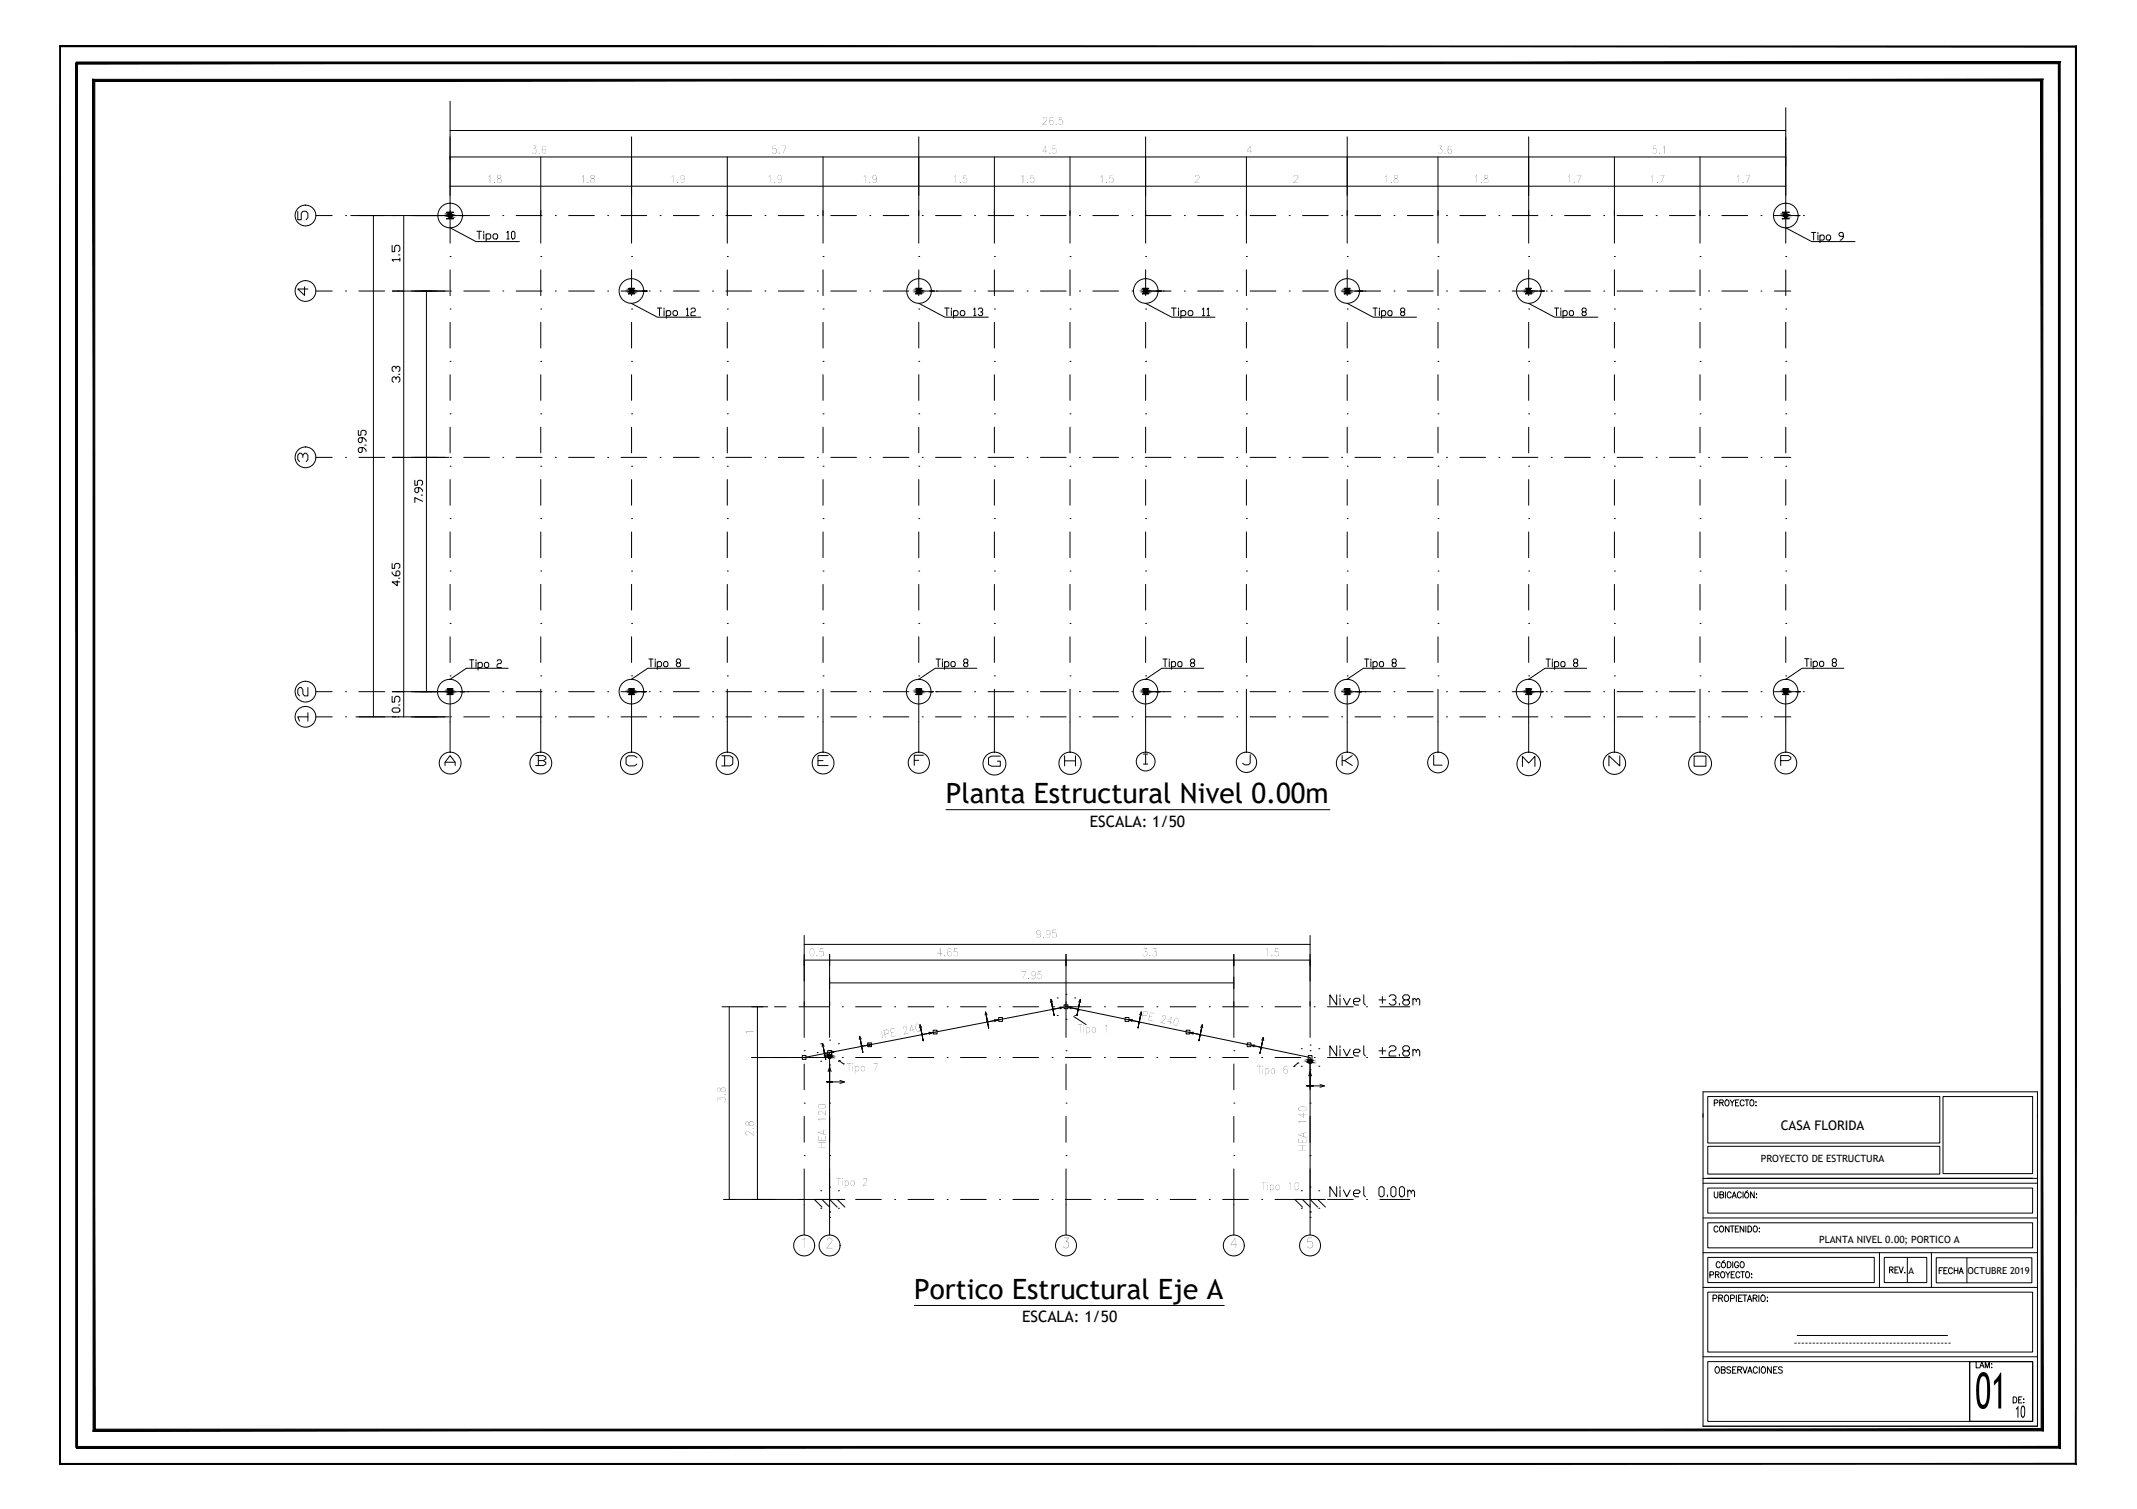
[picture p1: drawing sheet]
<svg xmlns="http://www.w3.org/2000/svg" width="841mm" height="594mm" viewBox="0 0 841 594" stroke-linecap="round" stroke-linejoin="round" font-family="sans-serif">
<defs><g id="words">
<g font-size="11">
<text x="372.3" y="316.3">Planta Estructural Nivel 0.00m</text>
<text x="359.8" y="511.5">Portico Estructural Eje A</text>
</g>
<g font-size="6.2">
<text x="428.9" y="325.4">ESCALA: 1/50</text>
<text x="402.2" y="520.6">ESCALA: 1/50</text>
</g>
<text font-size="5.2" x="700.8" y="444.9">CASA FLORIDA</text>
<g font-size="3.9">
<text x="693" y="457.4">PROYECTO DE ESTRUCTURA</text>
<text x="715.9" y="489.5">PLANTA NIVEL 0.00; PORTICO A</text>
<text x="705.9" y="530">-------------------------------------------</text>
</g>
<g font-size="3.7">
<text x="751" y="501.4">A</text>
<text x="774.3" y="501.5">OCTUBRE 2019</text>
</g>
</g></defs>
<!-- layer: Capa 1 -->
<g fill="none" stroke="#000" stroke-width=".39">
<path d="M23.5 18.1h.3l-.3 558.3zM23.5 18.1l793.3 .3h-793.3zM23.5 18.1h793.6l-.3 .3zM23.5 18.1h.1M23.8 18.1v558.3h-.3zM817.1 18.1l-.3 558v-557.7zM817.1 18.1v558.3l-.3-.3zM29.8 24.8l.7 545h-.7zM29.8 24.8h.7v545zM30.2 24.4h780.6l-780.6 .7zM30.2 25.1l780.6-.7-.7 .7zM30.2 24.8h.1"/>
<path d="M36.6 31.2l.7 531.4-.7 .7zM36.6 31.2l.7 .7v530.7zM36.6 31.2h767.4l-766.7 .7zM37.3 31.9l766.7-.7-.7 .7zM177.1 39.9v55.8M803.3 31.9l.7-.7v532.1zM803.3 31.9l.7 531.4-.7-.7zM810.1 25.1l.7-.7v545.7zM810.1 25.1l.7 545-.7-.6zM177.1 51.4h525.7M248.6 53.9v41.8M361.6 53.9v41.8"/>
<path d="M450.9 53.9v41.8M530.2 53.9v41.8M601.6 53.9v41.8M702.8 42.4v53.3M177.1 73.3h525.7M177.1 61.8h525.7M212.8 61.8v33.9M286.2 61.8v33.9M323.9 61.8v33.9M391.3 61.8v33.9M421.1 61.8v33.9M490.5 61.8v33.9"/>
<path d="M565.9 61.8v33.9M635.4 61.8v33.9M669 61.8v33.9M117.2 83.2v3.3h1.3v-2.5l.7-.8h1.3l.7 .8v1.7l-.7 .8M124.3 84.9h6.4M136 84.9h.1M138.1 84.9h38.6M147 84.9v197.3M154.3 96.6v2.5h1v-1.9l.5-.6h1.1l.5 .6v1.3l-.5 .6M156.6 84.9h.1M158.9 84.9v197.3M175.7 83.5h2.8l-1.3 .2v2.3l1.3 .2h-2.8l1.4-.2v-2.3z"/>
<path d="M176.4 84.9l1.4 .2h-1.3zM176.4 84.9h1.5l-.1 .2zM176.5 84.6l1.4 .3h-1.5zM176.5 84.6h1.3l.1 .3zM176.5 85.1l1.1 .3h-1zM176.5 85.1h1.3l-.2 .3zM176.6 84.3h1zM176.6 85.4l.8 .1zM176.6 85.4h1zM176.6 84.3l1.2 .3h-1.3zM176.6 84.3h1l.2 .3zM176.8 84.1h.6z"/>
<path d="M176.8 84.1l.8 .2zM176.8 85.5h.6zM177.1 84.9h.1M177.1 89.7l10.2 5.4h17.1M177.1 84.9h15.5M177.3 84.9h.1M182 84.9h.1M184.1 84.9h.1M187.7 91h1.8M188.6 91v3.1M190.4 91v.6M190.4 92.1v2"/>
<path d="M191.3 92.6l.4-.5h1l.4 .5v1l-.4 .5h-1.4M191.3 92.1v3M194.5 92.1h.9l.4 .5v1l-.4 .5h-.9l-.5-.5v-1zM197.9 84.9h.1M199.5 91.6l.5-.6v3.1M199.5 94.1h.9M201.8 91h.4l.5 .6v2l-.5 .5h-.4l-.5-.5v-2zM203.1 84.9h10.2M218.5 84.9h.1M223.8 84.9h10.1M239.2 84.9h.1M244.4 84.9h10.1"/>
<path d="M259.8 84.9h.1M265 84.9h10.2M280.4 84.9h.1M285.7 84.9h10.1M301 84.9h.1M306.3 84.9h10.1M321.7 84.9h.1M327 84.9h10.1M342.3 84.9h.1M347.6 84.9h10.1M362.9 84.9h.1M368.2 84.9h10.1"/>
<path d="M383.6 84.9h.1M388.8 84.9h10.2M404.2 84.9h.1M409.5 84.9h10.1M424.8 84.9h.1M430.1 84.9h10.1M445.5 84.9h.1M450.7 84.9h10.2M466.1 84.9h.1M471.4 84.9h10.1M486.7 84.9h.1M492 84.9h10.1"/>
<path d="M507.4 84.9h.1M512.6 84.9h10.1M528 84.9h.1M533.2 84.9h10.2M548.6 84.9h.1M553.9 84.9h10.1M569.3 84.9h.1M574.5 84.9h10.1M589.9 84.9h.1M595.1 84.9h10.2M610.5 84.9h.1M615.8 84.9h10.1"/>
<path d="M631.2 84.9h.1M636.4 84.9h10.1M651.8 84.9h.1M657 84.9h10.1M672.4 84.9h.1M677.6 84.9h10.2M693.1 84.9h.1M698.3 84.9h10M701.4 83.5h2.8l-1.4 .2v2.3l1.4 .2h-2.8l1.3-.2v-2.3zM702 84.9l1.5 .2h-1.4zM702 84.9h1.5v.2zM702.1 84.6l1.4 .3h-1.5z"/>
<path d="M702.1 84.6h1.4v.3zM702.1 85.1l1.2 .3h-1.1zM702.1 85.1h1.4l-.2 .3zM702.2 84.3l1.3 .3h-1.4zM702.2 84.3h1.1l.2 .3zM702.2 84.3h1.1zM702.2 85.4l.9 .1zM702.2 85.4h1.1zM702.5 84.1h.6zM702.5 84.1l.8 .2zM702.5 85.5h.6zM702.8 84.9h.1"/>
<path d="M702.8 89.7l10.2 5.4h17.1M707.7 84.9h.1M709.7 84.9h.1M712.9 91.5h1.7M713.8 91.5v3M715.4 91.5v.5M715.4 92.5v2M716.3 93l.4-.5h.8l.4 .5v1.1l-.4 .4h-1.2M716.3 92.5v3M719.2 92.5h.8l.4 .5v1.1l-.4 .4h-.8l-.5-.4v-1.1zM725.4 93h-1.2l-.5-.5 .5-1h.8l.4 .5v1.5l-.8 1h-.4M119.9 112.9v3.4l-2.7-2.5h4"/>
<path d="M124.3 114.6h6.4M136 114.6h.1M141.2 114.6h10.2M154.4 114.6h22.3M156.6 114.6h.1M156.9 100.4h.5M157.4 102.2h-3.1l.5 .7M157.4 101.6v1.3M167.8 114.6v157.7M177.1 101h.1M177.1 106.2v10.2M177.3 114.6h.1"/>
<path d="M182.5 114.6h10.1M197.9 114.6h.1M203.1 114.6h10.2M212.8 101h.1M212.8 106.2v10.2M218.5 114.6h.1M223.8 114.6h10.1M239.2 114.6h.1M244.4 114.6h10.3M247.4 113.5h2.3l-1.1 .1v2l1.1 .1h-2.3l1.1-.1v-2zM247.8 114.6l1.4 .3h-1.4zM247.8 114.6h1.5l-.1 .3z"/>
<path d="M247.8 114.3l1.5 .3h-1.5zM247.8 114.3h1.4l.1 .3zM247.8 114.9l1.3 .2h-1.1zM247.8 114.9h1.4l-.1 .2zM248 114.1h1.1zM248 115.1l.8 .2zM248 115.1h1.1zM248 114.1l1.2 .2h-1.4zM248 114.1h1.1l.1 .2zM248.3 113.9l.8 .2zM248.3 115.3h.5zM248.3 113.9h.5z"/>
<path d="M248.5 119.5l10.2 5.4h17.1M248.6 101h.1M248.6 114.6h.1M248.6 106.2v10.2M253.4 114.6h.1M255.5 114.6h.1M259.8 114.6h.1M265 114.6h10.2M280.4 114.6h.1M285.7 114.6h10.1M286.2 101h.1M286.2 106.2v10.2"/>
<path d="M301 114.6h.1M306.3 114.6h10.1M321.7 114.6h.1M323.9 101h.1M323.9 106.2v10.2M327 114.6h10.1M342.3 114.6h.1M347.6 114.6h10.1M360.4 113.5h2.4l-1.1 .1v2l1.1 .1h-2.4l1.1-.1v-2zM360.9 114.6l1.4 .3h-1.4zM360.9 114.6h1.4v.3zM360.9 114.3l1.4 .3h-1.4z"/>
<path d="M360.9 114.3h1.4v.3zM360.9 114.9l1.2 .2h-1zM360.9 114.9h1.4l-.2 .2zM361.1 114.1l1.2 .2h-1.4zM361.1 114.1h1l.2 .2zM361.1 114.1h1zM361.1 115.1l.8 .2zM361.1 115.1h1zM361.3 113.9h.6zM361.3 113.9l.8 .2zM361.3 115.3h.6zM361.6 101h.1"/>
<path d="M361.6 114.6h.1M361.6 106.2v10.2M361.6 114.6h6.2M361.7 119.5l10.2 5.4h17M362.9 114.6h.1M366.5 114.6h.1M368.2 114.6h10.1M368.5 114.6h.1M383.6 114.6h.1M388.8 114.6h10.2M391.3 101h.1M391.3 106.2v10.2"/>
<path d="M404.2 114.6h.1M409.5 114.6h10.1M421.1 101h.1M421.1 106.2v10.2M424.8 114.6h.1M430.1 114.6h10.1M445.5 114.6h.1M449.7 113.5h2.3l-1.1 .1v2l1.1 .1h-2.3l1.1-.1v-2zM450.1 114.6l1.4 .3h-1.3zM450.1 114.6h1.5l-.1 .3zM450.2 114.3l1.4 .3h-1.5zM450.2 114.3h1.3l.1 .3z"/>
<path d="M450.2 114.9l1.2 .2h-1zM450.2 114.9h1.3l-.1 .2zM450.4 114.1l1.1 .2h-1.3zM450.4 114.1h1l.1 .2zM450.4 114.1h1zM450.4 115.1l.8 .2zM450.4 115.1h1zM450.6 113.9h.6zM450.6 113.9l.8 .2zM450.6 115.3h.6zM450.7 114.6h10.2M450.9 101h.1"/>
<path d="M450.9 114.6h.1M450.9 106.2v10.2M450.9 119.5l10.2 5.4h17.1M455.7 114.6h.1M457.8 114.6h.1M466.1 114.6h.1M471.4 114.6h10.1M486.7 114.6h.1M490.5 101h.1M490.5 106.2v10.2M492 114.6h10.1M507.4 114.6h.1"/>
<path d="M512.6 114.6h10.1M528 114.6h.1M529 113.5h2.4l-1.2 .1v2l1.2 .1h-2.4l1.2-.1v-2zM529.5 114.6l1.4 .3h-1.4zM529.5 114.6h1.5l-.1 .3zM529.5 114.3l1.5 .3h-1.5zM529.5 114.3h1.4l.1 .3zM529.5 114.9l1.2 .2h-1zM529.5 114.9h1.4l-.2 .2zM529.7 114.1l1.2 .2h-1.4zM529.7 114.1h1l.2 .2zM529.7 114.1h1z"/>
<path d="M529.7 115.1l.8 .2zM529.7 115.1h1zM529.9 113.9h.6zM529.9 113.9l.8 .2zM529.9 115.3h.6zM530.2 101h.1M530.2 114.6h.1M530.2 119.5l10.2 5.4h17.1M530.2 106.2v10.2M530.2 114.6h13.2M535.1 114.6h.1M537.1 114.6h.1"/>
<path d="M548.6 114.6h.1M553.9 114.6h10.1M565.9 101h.1M565.9 106.2v10.2M569.3 114.6h.1M574.5 114.6h10.1M589.9 114.6h.1M595.1 114.6h12.7M600.4 113.5h2.4l-1.1 .1v2l1.1 .1h-2.4l1.2-.1v-2zM600.9 114.6l1.4 .3h-1.4zM600.9 114.6h1.5l-.1 .3zM600.9 114.3l1.5 .3h-1.5z"/>
<path d="M600.9 114.3h1.4l.1 .3zM600.9 114.9l1.3 .2h-1.1zM600.9 114.9h1.4l-.1 .2zM601.1 114.1l1.2 .2h-1.4zM601.1 114.1h1.1l.1 .2zM601.1 114.1h1.1zM601.1 115.1l.8 .2zM601.1 115.1h1.1zM601.3 113.9h.6zM601.3 113.9l.9 .2zM601.3 115.3h.6zM601.6 101h.1"/>
<path d="M601.6 114.6h.1M601.6 119.5l10.2 5.4h17.1M601.6 106.2v10.2M606.5 114.6h.1M608.6 114.6h.1M610.5 114.6h.1M615.8 114.6h10.1M631.2 114.6h.1M635.4 101h.1M635.4 106.2v10.2M636.4 114.6h10.1M651.8 114.6h.1"/>
<path d="M657 114.6h10.1M669 101h.1M669 106.2v10.2M672.4 114.6h.1M677.6 114.6h10.2M693.1 114.6h.1M698.3 114.6h6.5M702.8 101h.1M702.8 106.2v10.2M177.1 121.7h.1M177.1 126.9v10.1M212.8 121.7h.1"/>
<path d="M212.8 126.9v10.1M248.6 121.7h.1M248.6 126.9v10.1M258.7 121.3h1.7M259.6 121.3v3M261.3 121.3v.5M261.3 122.3v2M262.2 122.8l.5-.5h.8l.5 .5v1l-.5 .5h-1.3M262.2 122.3v3M265.3 122.3h.9l.4 .5v1l-.4 .5h-.9l-.4-.5v-1zM270.1 121.8l.5-.5v3M270.1 124.3h.9"/>
<path d="M271.9 121.8l.4-.5h.9l.5 .5-.5 1h-.9l-.4 .5v1h1.8M286.2 121.7h.1M286.2 126.9v10.1M323.9 121.7h.1M323.9 126.9v10.1M361.6 121.7h.1M361.6 126.9v10.1M371.7 121.3h1.8M372.6 121.3v3M374.4 121.3v.5M374.4 122.3v2M375.3 122.8l.4-.5h.9l.4 .5v1l-.4 .5h-1.3"/>
<path d="M375.3 122.3v3M378.3 122.3h.9l.5 .5v1l-.5 .5h-.9l-.4-.5v-1zM383.2 121.8l.4-.5v3M383.2 124.3h.9M385 121.8l.4-.5h.9l.4 1-.4 .5h-.4M386.3 122.8l.4 .5-.4 1h-.9l-.4-.5M391.3 121.7h.1M391.3 126.9v10.1M421.1 121.7h.1M421.1 126.9v10.1M450.9 121.7h.1M450.9 126.9v10.1"/>
<path d="M461 121.3h1.9M462 121.3v3M463.8 121.3v.5M463.8 122.3v2M464.7 122.8l.5-.5h.9l.6 .5v1l-.6 .5h-1.4M464.7 122.3v3M468.1 122.3h.9l.4 .5v1l-.4 .5h-.9l-.5-.5v-1zM473.2 121.8l.5-.5v3M473.2 124.3h.9M475.1 121.8l.4-.5v3M475.1 124.3h.9M490.5 121.7h.1"/>
<path d="M490.5 126.9v10.1M530.2 121.7h.1M530.2 126.9v10.1M540.4 121.3h1.6M541.2 121.3v3M542.9 121.3v.5M542.9 122.3v2M543.7 122.8l.4-.5h.8l.5 .5v1l-.5 .5h-1.2M543.7 122.3v3M546.6 122.3h.8l.4 .5v1l-.4 .5h-.8l-.4-.5v-1zM551.6 122.8l-.4-.5 .4-1h.8l.4 .5-.4 1h-.8l-.4 .5 .4 1h.8l.4-.5v-.5l-.4-.5M565.9 121.7h.1"/>
<path d="M565.9 126.9v10.1M601.6 121.7h.1M601.6 126.9v10.1M611.8 121.3h1.6M612.6 121.3v3M614.3 121.3v.5M614.3 122.3v2M615.1 122.8l.4-.5h.8l.5 .5v1l-.5 .5h-1.2M615.1 122.3v3M618 122.3h.8l.5 .5v1l-.5 .5h-.8l-.4-.5v-1zM623 122.8l-.4-.5 .4-1h.8l.5 .5-.5 1h-.8l-.4 .5 .4 1h.8l.5-.5v-.5l-.5-.5M635.4 121.7h.1"/>
<path d="M635.4 126.9v10.1M669 121.7h.1M669 126.9v10.1M702.8 121.7h.1M702.8 126.9v10.1M155.8 148.9l.6-.5h.5l.5 .5v1l-.5 .6M155.8 144.7l.6-.5h.5l.5 .5v1.1l-.5 .5M155.8 149.4v-.5l-.5-.5h-.5l-.5 .5v1l.5 .6M155.8 145.2v-.5l-.5-.5h-.5l-.5 .5v1.1l.5 .5M156.9 147.3h.5M177.1 142.3h.1M177.1 147.5v10.1"/>
<path d="M212.8 142.3h.1M212.8 147.5v10.1M248.6 142.3h.1M248.6 147.5v10.1M286.2 142.3h.1M286.2 147.5v10.1M323.9 142.3h.1M323.9 147.5v10.1M361.6 142.3h.1M361.6 147.5v10.1M391.3 142.3h.1M391.3 147.5v10.1"/>
<path d="M421.1 142.3h.1M421.1 147.5v10.1M450.9 142.3h.1M450.9 147.5v10.1M490.5 142.3h.1M490.5 147.5v10.1M530.2 142.3h.1M530.2 147.5v10.1M565.9 142.3h.1M565.9 147.5v10.1M601.6 142.3h.1M601.6 147.5v10.1"/>
<path d="M635.4 142.3h.1M635.4 147.5v10.1M669 142.3h.1M669 147.5v10.1M702.8 142.3h.1M702.8 147.5v10.1M119.2 179.2l.7-.8h.6l.7 .8v1.7l-.7 .8M141 169.4v2h1v-1.5l.6-.5h1l.5 .5v1l-.5 .5M142.6 176.2v1.5l-.6 .5h-.5l-.5-.5v-1l.5-.5h1.6l1 1v.5M142.6 172.3v1.5l-.6 .5h-.5l-.5-.5v-1l.5-.5h1.6l1 1v.5M143.6 175.2h.5M177.1 162.9h.1"/>
<path d="M177.1 168.2v10.1M212.8 162.9h.1M212.8 168.2v10.1M248.6 162.9h.1M248.6 168.2v10.1M286.2 162.9h.1M286.2 168.2v10.1M323.9 162.9h.1M323.9 168.2v10.1M361.6 162.9h.1M361.6 168.2v10.1M391.3 162.9h.1"/>
<path d="M391.3 168.2v10.1M421.1 162.9h.1M421.1 168.2v10.1M450.9 162.9h.1M450.9 168.2v10.1M490.5 162.9h.1M490.5 168.2v10.1M530.2 162.9h.1M530.2 168.2v10.1M565.9 162.9h.1M565.9 168.2v10.1M601.6 162.9h.1"/>
<path d="M601.6 168.2v10.1M635.4 162.9h.1M635.4 168.2v10.1M669 162.9h.1M669 168.2v10.1M702.8 162.9h.1M702.8 168.2v10.1M119.2 180.1v-.9l-.7-.8h-.6l-.7 .8v1.7l.7 .8M124.3 180.1h6.4M136 180.1h.1M141.2 180.1h10.2M154.4 180.1h22.3"/>
<path d="M156.6 180.1h.1M163.3 189.1v1.9h1v-1.4l.5-.5h1l.5 .5v.9l-.5 .5M164.8 192v1.4l-.5 .6h-.5l-.5-.6v-.9l.5-.5h1.5l1 1v.4M165.8 194.9h.5M166.3 197.3l-3-1.4v2M177.1 183.5h.1M177.1 188.8v10.1M177.3 180.1h.1M182.5 180.1h10.1M197.9 180.1h.1M203.1 180.1h10.2M212.8 183.5h.1"/>
<path d="M212.8 188.8v10.1M218.5 180.1h.1M223.8 180.1h10.1M239.2 180.1h.1M244.4 180.1h10.1M248.6 183.5h.1M248.6 188.8v10.1M259.8 180.1h.1M265 180.1h10.2M280.4 180.1h.1M285.7 180.1h10.1M286.2 183.5h.1"/>
<path d="M286.2 188.8v10.1M301 180.1h.1M306.3 180.1h10.1M321.7 180.1h.1M323.9 183.5h.1M323.9 188.8v10.1M327 180.1h10.1M342.3 180.1h.1M347.6 180.1h10.1M361.6 183.5h.1M361.6 188.8v10.1M362.9 180.1h.1"/>
<path d="M368.2 180.1h10.1M383.6 180.1h.1M388.8 180.1h10.2M391.3 183.5h.1M391.3 188.8v10.1M404.2 180.1h.1M409.5 180.1h10.1M421.1 183.5h.1M421.1 188.8v10.1M424.8 180.1h.1M430.1 180.1h10.1M445.5 180.1h.1"/>
<path d="M450.7 180.1h10.2M450.9 183.5h.1M450.9 188.8v10.1M466.1 180.1h.1M471.4 180.1h10.1M486.7 180.1h.1M490.5 183.5h.1M490.5 188.8v10.1M492 180.1h10.1M507.4 180.1h.1M512.6 180.1h10.1M528 180.1h.1"/>
<path d="M530.2 183.5h.1M530.2 188.8v10.1M533.2 180.1h10.2M548.6 180.1h.1M553.9 180.1h10.1M565.9 183.5h.1M565.9 188.8v10.1M569.3 180.1h.1M574.5 180.1h10.1M589.9 180.1h.1M595.1 180.1h10.2M601.6 183.5h.1"/>
<path d="M601.6 188.8v10.1M610.5 180.1h.1M615.8 180.1h10.1M631.2 180.1h.1M635.4 183.5h.1M635.4 188.8v10.1M636.4 180.1h10.1M651.8 180.1h.1M657 180.1h10.1M669 183.5h.1M669 188.8v10.1M672.4 180.1h.1"/>
<path d="M677.6 180.1h10.2M693.1 180.1h.1M698.3 180.1h6.5M702.8 183.5h.1M702.8 188.8v10.1M177.1 204.2h.1M177.1 209.4v10.2M212.8 204.2h.1M212.8 209.4v10.2M248.6 204.2h.1M248.6 209.4v10.2M286.2 204.2h.1"/>
<path d="M286.2 209.4v10.2M323.9 204.2h.1M323.9 209.4v10.2M361.6 204.2h.1M361.6 209.4v10.2M391.3 204.2h.1M391.3 209.4v10.2M421.1 204.2h.1M421.1 209.4v10.2M450.9 204.2h.1M450.9 209.4v10.2M490.5 204.2h.1"/>
<path d="M490.5 209.4v10.2M530.2 204.2h.1M530.2 209.4v10.2M565.9 204.2h.1M565.9 209.4v10.2M601.6 204.2h.1M601.6 209.4v10.2M635.4 204.2h.1M635.4 209.4v10.2M669 204.2h.1M669 209.4v10.2M702.8 204.2h.1"/>
<path d="M702.8 209.4v10.2M154.3 225.2v.5l1 1h1.6l.5-.5v-1l-.5-.5h-.5l-.6 .5v1.5M154.3 221.8v2h1v-1.5l.5-.5h1.1l.5 .5v1l-.5 .5M156.4 228.6v2l-2.1-1.5h3.1M156.9 227.7h.5M177.1 224.8h.1M177.1 230.1v10.1M212.8 224.8h.1M212.8 230.1v10.1M248.6 224.8h.1M248.6 230.1v10.1M286.2 224.8h.1"/>
<path d="M286.2 230.1v10.1M323.9 224.8h.1M323.9 230.1v10.1M361.6 224.8h.1M361.6 230.1v10.1M391.3 224.8h.1M391.3 230.1v10.1M421.1 224.8h.1M421.1 230.1v10.1M450.9 224.8h.1M450.9 230.1v10.1M490.5 224.8h.1"/>
<path d="M490.5 230.1v10.1M530.2 224.8h.1M530.2 230.1v10.1M565.9 224.8h.1M565.9 230.1v10.1M601.6 224.8h.1M601.6 230.1v10.1M635.4 224.8h.1M635.4 230.1v10.1M669 224.8h.1M669 230.1v10.1M702.8 224.8h.1"/>
<path d="M702.8 230.1v10.1M177.1 245.4h.1M177.1 250.7v10.1M184.8 259.7h1.7M185.6 259.7v3.1M187.3 259.7v.6M212.8 245.4h.1M212.8 250.7v10.1M248.6 245.4h.1M248.6 250.7v10.1M255.4 259.4h1.6M256.2 259.4v3.1"/>
<path d="M257.9 259.4v.6M286.2 245.4h.1M286.2 250.7v10.1M323.9 245.4h.1M323.9 250.7v10.1M361.6 245.4h.1M361.6 250.7v10.1M368.4 259.4h1.7M369.2 259.4v3.1M370.9 259.4v.6M391.3 245.4h.1M391.3 250.7v10.1"/>
<path d="M421.1 245.4h.1M421.1 250.7v10.1M450.9 245.4h.1M450.9 250.7v10.1M457.7 259.4h1.6M458.5 259.4v3.1M460.2 259.4v.6M490.5 245.4h.1M490.5 250.7v10.1M530.2 245.4h.1M530.2 250.7v10.1M537 259.4h1.7"/>
<path d="M537.9 259.4v3.1M539.5 259.4v.6M565.9 245.4h.1M565.9 250.7v10.1M601.6 245.4h.1M601.6 250.7v10.1M608.4 259.4h1.7M609.3 259.4v3.1M610.9 259.4v.6M635.4 245.4h.1M635.4 250.7v10.1M669 245.4h.1"/>
<path d="M669 250.7v10.1M702.8 245.4h.1M702.8 250.7v10.1M710.2 259.3h1.7M711.1 259.3v3.1M712.7 259.3v.5M121.2 270.7v3.3h-1.3l-.7-.8v-1.7l-.7-.8h-.6l-.7 .8v1.7l.7 .8M124.3 272.3h6.4M136 272.3h.1M141.2 272.3h10.2M154.3 274.1v2.3h1v-1.7l.5-.6h1.1l.5 .6v1.2l-.5 .5M154.4 272.3h22.3"/>
<path d="M154.8 278.7h2.1l.5 .6v.6l-.5 .5h-2.1l-.5-.5v-.6zM156.6 272.3h.1M156.9 277.6h.5M176 271.2h2.3l-1.1 .1v2l1.1 .2h-2.3l1.1-.2v-2zM176.4 272.3l1.4 .3h-1.3zM176.4 272.3h1.5l-.1 .3zM176.5 272l1.4 .3h-1.5zM176.5 272h1.3l.1 .3zM176.5 272.6l1.1 .2zM176.5 272.6h1.3l-.2 .2zM176.6 271.8h1zM176.6 272.8l.8 .2z"/>
<path d="M176.6 272.8h1zM176.6 271.8l1.2 .2h-1.3zM176.6 271.8l1.2 .2zM176.8 271.6h.6zM176.8 271.6l.8 .2zM176.8 273h.6zM177.1 266.1h.1M177.1 272.3h.1M177.1 271.3v24.8M177.1 272.3h15.5M177.3 272.3h.1M182 272.3h.1"/>
<path d="M184.1 272.3h.1M187.3 260.8v2M188.1 261.3l.5-.5h.8l.4 .5v1l-.4 .5h-1.3M188.1 260.8v3M191.1 260.8h.8l.4 .5v1l-.4 .5h-.8l-.5-.5v-1zM195.6 260.3l.5-.6h.8l.4 .6-.4 1h-.8l-.5 .5v1h1.7M197.9 272.3h.1M200 263.1h-16.4l-6.5 4.3M203.1 272.3h10.2M212.8 266.1h.1M212.8 271.3v24.8M218.5 272.3h.1"/>
<path d="M223.8 272.3h10.1M239.2 272.3h.1M244.4 272.3h10.1M247.4 271.2h2.3l-1.1 .1v2l1.1 .2h-2.3l1.1-.2v-2zM247.8 272.3l1.4 .3h-1.4zM247.8 272.3h1.5l-.1 .3zM247.8 272l1.5 .3h-1.5zM247.8 272h1.4l.1 .3zM247.8 272.6l1.3 .2zM247.8 272.6h1.4l-.1 .2zM248 271.8h1.1zM248 272.8l.8 .2z"/>
<path d="M248 272.8h1.1zM248 271.8l1.2 .2h-1.4zM248 271.8l1.2 .2zM248.3 271.6l.8 .2zM248.3 273h.5zM248.3 271.6h.5zM248.6 266.1h.1M248.6 272.3h.1M248.6 271.3v24.8M253.4 272.3h.1M255.5 272.3h.1M257.9 260.5v2"/>
<path d="M258.7 261l.4-.5h.8l.5 .5v1l-.5 .5h-1.2M258.7 260.5v3M259.8 272.3h.1M261.6 260.5h.8l.5 .5v1l-.5 .5h-.8l-.4-.5v-1zM265 272.3h10.2M266.6 261l-.4-.5 .4-1.1h.8l.5 .6-.5 1h-.8l-.4 .5 .4 1h.8l.5-.5-.5-1M271.3 263.1h-16.4l-6.4 4.3M280.4 272.3h.1M285.7 272.3h10.1M286.2 266.1h.1M286.2 271.3v24.8M301 272.3h.1"/>
<path d="M306.3 272.3h10.1M321.7 272.3h.1M323.9 266.1h.1M323.9 271.3v24.8M327 272.3h10.1M342.3 272.3h.1M347.6 272.3h10.1M360.4 271.2h2.4l-1.1 .1v2l1.1 .2h-2.4l1.1-.2v-2zM360.9 272.3l1.4 .3h-1.4zM360.9 272.3h1.4v.3zM360.9 272l1.4 .3h-1.4zM360.9 272h1.4v.3z"/>
<path d="M360.9 272.6l1.2 .2zM360.9 272.6h1.4l-.2 .2zM361.1 271.8l1.2 .2h-1.4zM361.1 271.8l1.2 .2zM361.1 271.8h1zM361.1 272.8l.8 .2zM361.1 272.8h1zM361.3 271.6h.6zM361.3 271.6l.8 .2zM361.3 273h.6zM361.6 266.1h.1M361.6 272.3h.1"/>
<path d="M361.6 271.3v24.8M361.6 272.3h5.7M362.9 272.3h.1M366.5 272.3h.1M368.2 272.3h10.1M368.5 272.3h.1M370.9 260.5v2M371.7 261l.5-.5h.8l.4 .5v1l-.4 .5h-1.3M371.7 260.5v3M374.7 260.5h.8l.4 .5v1l-.4 .5h-.8l-.5-.5v-1zM379.7 261l-.5-.5 .5-1.1h.8l.4 .6-.4 1h-.8l-.5 .5 .5 1h.8l.4-.5-.4-1M383.6 272.3h.1"/>
<path d="M384.4 263.1h-16.3l-6.5 4.3M388.8 272.3h10.2M391.3 266.1h.1M391.3 271.3v24.8M404.2 272.3h.1M409.5 272.3h10.1M421.1 266.1h.1M421.1 271.3v24.8M424.8 272.3h.1M430.1 272.3h10.1M445.5 272.3h.1M449.7 271.2h2.3l-1.1 .1v2l1.1 .2h-2.3l1.1-.2v-2z"/>
<path d="M450.1 272.3l1.4 .3h-1.3zM450.1 272.3h1.5l-.1 .3zM450.2 272l1.4 .3h-1.5zM450.2 272h1.3l.1 .3zM450.2 272.6l1.2 .2zM450.2 272.6h1.3l-.1 .2zM450.4 271.8l1.1 .2h-1.3zM450.4 271.8l1.1 .2zM450.4 271.8h1zM450.4 272.8l.8 .2zM450.4 272.8h1zM450.6 271.6h.6z"/>
<path d="M450.6 271.6l.8 .2zM450.6 273h.6zM450.7 272.3h10.2M450.9 266.1h.1M450.9 272.3h.1M450.9 271.3v24.8M455.7 272.3h.1M457.8 272.3h.1M460.2 260.5v2M461 261l.4-.5h.9l.4 .5v1l-.4 .5h-1.3M461 260.5v3M463.9 260.5h.8l.5 .5v1l-.5 .5h-.8l-.4-.5v-1z"/>
<path d="M466.1 272.3h.1M468.9 261l-.4-.5 .4-1.1h.8l.5 .6-.5 1h-.8l-.4 .5 .4 1h.8l.5-.5-.5-1M471.4 272.3h10.1M473.7 263.1h-16.4l-6.5 4.3M486.7 272.3h.1M490.5 266.1h.1M490.5 271.3v24.8M492 272.3h10.1M507.4 272.3h.1M512.6 272.3h10.1M528 272.3h.1M529 271.2h2.4l-1.2 .1v2l1.2 .2h-2.4l1.2-.2v-2z"/>
<path d="M529.5 272.3l1.4 .3h-1.4zM529.5 272.3h1.5l-.1 .3zM529.5 272l1.5 .3h-1.5zM529.5 272h1.4l.1 .3zM529.5 272.6l1.2 .2zM529.5 272.6h1.4l-.2 .2zM529.7 271.8l1.2 .2h-1.4zM529.7 271.8l1.2 .2zM529.7 271.8h1zM529.7 272.8l.8 .2zM529.7 272.8h1zM529.9 271.6h.6z"/>
<path d="M529.9 271.6l.8 .2zM529.9 273h.6zM530.2 266.1h.1M530.2 272.3h.1M530.2 271.3v24.8M530.2 272.3h13.2M535.1 272.3h.1M537.1 272.3h.1M539.5 260.5v2M540.4 261l.4-.5h.8l.4 .5v1l-.4 .5h-1.2M540.4 260.5v3M543.3 260.5h.8l.4 .5v1l-.4 .5h-.8l-.4-.5v-1z"/>
<path d="M548.3 261l-.5-.5 .5-1.1h.8l.4 .6-.4 1h-.8l-.5 .5 .5 1h.8l.4-.5-.4-1M548.6 272.3h.1M553 263.1h-16.4l-6.4 4.3M553.9 272.3h10.1M565.9 266.1h.1M565.9 271.3v24.8M569.3 272.3h.1M574.5 272.3h10.1M589.9 272.3h.1M595.1 272.3h12.3M600.4 271.2h2.4l-1.1 .1v2l1.1 .2h-2.4l1.2-.2v-2zM600.9 272.3l1.4 .3h-1.4z"/>
<path d="M600.9 272.3h1.5l-.1 .3zM600.9 272l1.5 .3h-1.5zM600.9 272h1.4l.1 .3zM600.9 272.6l1.3 .2zM600.9 272.6h1.4l-.1 .2zM601.1 271.8l1.2 .2h-1.4zM601.1 271.8l1.2 .2zM601.1 271.8h1.1zM601.1 272.8l.8 .2zM601.1 272.8h1.1zM601.3 271.6h.6zM601.3 271.6l.9 .2z"/>
<path d="M601.3 273h.6zM601.6 266.1h.1M601.6 272.3h.1M601.6 271.3v24.8M606.5 272.3h.1M608.6 272.3h.1M610.5 272.3h.1M610.9 260.5v2M611.8 261l.4-.5h.8l.4 .5v1l-.4 .5h-1.2M611.8 260.5v3M614.7 260.5h.8l.4 .5v1l-.4 .5h-.8l-.4-.5v-1zM615.8 272.3h10.1"/>
<path d="M619.7 261l-.4-.5 .4-1.1h.8l.4 .6-.4 1h-.8l-.4 .5 .4 1h.8l.4-.5-.4-1M624.5 263.1h-16.5l-6.4 4.3M631.2 272.3h.1M635.4 266.1h.1M635.4 271.3v24.8M636.4 272.3h10.1M651.8 272.3h.1M657 272.3h10.1M669 266.1h.1M669 271.3v24.8M672.4 272.3h.1M677.6 272.3h10.2"/>
<path d="M693.1 272.3h.1M698.3 272.3h10.2M701.6 271.2h2.4l-1.2 .1v2l1.2 .2h-2.4l1.1-.2v-2zM702 272.3l1.5 .3h-1.4zM702 272.3h1.5v.3zM702.1 272l1.4 .3h-1.5zM702.1 272h1.4v.3zM702.1 272.6l1.2 .2zM702.1 272.6h1.4l-.2 .2zM702.2 271.8l1.3 .2h-1.4zM702.2 271.8l1.3 .2zM702.2 271.8h1.1z"/>
<path d="M702.2 272.8l.9 .2zM702.2 272.8h1.1zM702.5 271.6h.6zM702.5 271.6l.8 .2zM702.5 273h.6zM702.8 266.1h.1M702.8 272.3h.1M702.8 271.3v24.8M707.7 272.3h.1M709.7 272.3h.1M712.7 260.3v2.1M713.6 260.8l.4-.5h.8l.4 .5v1.1l-.4 .5h-1.2"/>
<path d="M713.6 260.3v3.1M716.5 260.3h.8l.4 .5v1.1l-.4 .5h-.8l-.4-.5v-1.1zM721.5 260.8l-.4-.5 .4-1h.8l.4 .5-.4 1h-.8l-.4 .6 .4 1h.8l.4-.5-.4-1.1M725.6 263.1h-16.4l-6.4 4.3M121.2 280.6v3.3M121.2 282.2h-4l.7 1.7M124.3 282.2h6.4M136 282.2h.1M140.1 282.2h36.6M156.6 282.2h.1M177.3 282.2h.1M182.5 282.2h10.1"/>
<path d="M197.9 282.2h.1M203.1 282.2h10.2M210.8 297.5h3l1 .6v.7l-1 .7M211.9 297.5v3.9M211.9 299.5h1.9l1 .6v.7l-1 .6h-3M218.5 282.2h.1M223.8 282.2h10.1M239.2 282.2h.1M244.4 282.2h10.1M250.7 298.2l-1.1-.7h-2.1l-1.1 .7v2.6l1.1 .7h2.1l1.1-.7M259.8 282.2h.1M265 282.2h10.2"/>
<path d="M280.4 282.2h.1M284.1 297.5h3.2l1.1 .7v2.6l-1.1 .7h-3.2M285.2 297.5v4M285.7 282.2h10.1M301 282.2h.1M306.3 282.2h10.1M321.7 282.2h.1M321.9 299.5h2M325.9 297.5h-4v3.9h4M327 282.2h10.1M342.3 282.2h.1M347.6 282.2h10.1"/>
<path d="M359.8 299.3h1.8M362.9 282.2h.1M363.4 297.3h-3.6v4M368.2 282.2h10.1M383.6 282.2h.1M388.8 282.2h10.2M393.7 297.7h-3.5l-1.2 .7v2.6l1.2 .7h3.5v-2h-1.2M404.2 282.2h.1M409.5 282.2h10.1M419 299.5h4.3M419 297.5v4M423.3 297.5v4"/>
<path d="M424.8 282.2h.1M430.1 282.2h10.1M445.5 282.2h.1M450 296.9h1.7M450.7 282.2h10.2M450.9 296.9v3.9M466.1 282.2h.1M471.4 282.2h10.1M486.7 282.2h.1M492 282.2h10.1M492 297.1v3.4l-.7 .6h-1.5l-.8-.6M507.4 282.2h.1"/>
<path d="M512.6 282.2h10.1M528 282.2h.1M528.2 297.5v3.9M529.2 299.5l3 1.9M532.2 297.5l-3 2h-1M533.2 282.2h10.2M548.6 282.2h.1M553.9 282.2h10.1M564.2 297.3v3.9h3.4M569.3 282.2h.1M574.5 282.2h10.1M589.9 282.2h.1"/>
<path d="M595.1 282.2h10.2M610.5 282.2h.1M615.8 282.2h10.1M631.2 282.2h.1M636.4 282.2h10.1M637.5 297.5v4l-4.3-4v4M651.8 282.2h.1M657 282.2h10.1M666.7 297.7h4.7v4h-4.7zM672.4 282.2h.1M677.6 282.2h10.2M693.1 282.2h.1"/>
<path d="M698.3 282.2h6.5M700.8 299.5h3l1-.7v-.7l-1-.6h-3v3.9M175.1 301.4v-1.3l2-2.6 2 2.6v1.3M175.1 300.1h4M372.3 318.8h151.1M450 300.8h1.7M599.2 301.7v-3.9l2.4 2.6 2.5-2.6v3.9M316.5 368.3v40.1M316.5 378h199.1M316.5 371.8h199.1M326.5 375.7v32.7M419.5 375.7v32.7"/>
<path d="M485.6 375.7v32.7M515.6 368.3v40.1M284.2 396.4h17.9M287 396.4v75.8M298.1 396.4v75.8M304.8 396.4h4.5M314.5 396.4h11.7M326.5 387h159.1M331.5 396.4h.1M336.7 396.4h10.2M352.1 396.4h.1M357.3 396.4h10.2"/>
<path d="M372.8 396.4h.1M378 396.4h10.1M387.9 398.4l-.2 1.3M387.9 398.4l.7 3.9v-.2M387.9 398.4l.6 1.1M388.2 399.9l.9 4.9zM393.4 396.4h.1M398.6 396.4h10.1M413.6 393.4l-.2 1.3M413.6 393.4l.8 3.9v-.2M413.6 393.4l.6 1.1M413.9 394.9l.9 4.9z"/>
<path d="M414 396.4h.1M414.4 397.1h.4M414.4 397.1l-.4 .1M414.6 396.4h.1M416.1 392.9h.1M416.1 399.8h.1M417 396.4l1.3 .2-1.1 .6M418.8 395.6h1.5v1.5h-1.5zM419.3 396.4h10.1M419.5 391.4h.1M421.7 396.4l-1.3 .1 1.1 .7M423 392.9h.1"/>
<path d="M423 399.8h.1M423.9 397.5l.4 .1M424.3 397.6h.4M424.8 394.9l-.9 4.9zM425.2 393.4l-.9 4.2M425.2 393.4l-.7 1.1M425.2 393.4l.1 1.3M434.7 396.4h.1M439.9 396.4h10.1M448.8 399.9l-.9 4.9zM449.2 398.4l-.8 3.9M449.2 398.4l-.7 1.1"/>
<path d="M449.2 398.4l.1 1.3M455.3 396.4h.1M460.5 396.4h10.2M475.9 396.4h.1M481.2 396.4h10.1M496.5 396.4h.1M501.8 396.4h10.2M517.2 396.4h.1M522.4 396.4h10.2M526 391.7v4l-2.6-4v4M527.4 391.7v.6M527.4 393v2.7"/>
<path d="M528.7 393l1.3 2.7 1.4-2.7M532.7 394.3h2l.7-.7-.7-.6h-1.3l-.7 .6v1.4l.7 .7h1.3M536.7 391.7v3.3l.7 .7M537.8 396.4h.1M542.7 393.6h2.7M543.1 396.4h11.7M544 392.3v2.7M546.7 392.3l.7-.6h1.3l.7 .6v.7l-.7 .6h-.6M548.7 393.6l.7 .7v.7l-.7 .7h-1.3l-.7-.7M550.7 395v.7M552.7 393.6l-.7-.6v-.7l.7-.6h1.3l.7 .6v.7l-.7 .6h-1.3l-.7 .7v.7l.7 .7h1.3l.7-.7v-.7l-.7-.7M556.1 393.6l.6-.6 .7 .6v.7"/>
<path d="M556.1 393v2.7M557.4 393.6l.7-.6 .6 .6v2.1M295.8 416.3h30.4M315.7 415.6h1.5v1.5h-1.5zM316.5 413.7h.1M316.5 418.9v10.1M321.6 414.4h.1M323 410.9h.1M323 417.8h.1M323.7 410.8l.8 4v-.3M323.7 410.8l.6 1.1M323.7 410.8l-.1 1.3"/>
<path d="M324 412.4l1 4.8zM324.5 414.5h.4M324.5 414.5l-.4 .2M325.7 413.6h1.6v1.5h-1.6zM325.7 415.9l1.5 .3h-1.4zM325.7 415.9h1.6l-.1 .3zM325.8 415.6l1.5 .3h-1.6zM325.8 415.6h1.4l.1 .3zM325.8 416.2l1.2 .2h-1.1zM325.8 416.2h1.4l-.2 .2zM325.9 415.4h1.1zM325.9 416.4l.9 .2z"/>
<path d="M325.9 416.4h1.1zM325.9 415.4l1.3 .2h-1.4zM325.9 415.4l1.3 .2zM326.2 415.2l.8 .2zM326.2 416.6h.6zM326.2 415.2h.6zM326.5 413.7h.1M326.5 409.5h.1M326.5 419.3h.1M327.2 413.8l1.2 .2M328.4 414l-11.9 2.3M328.4 414l-1.1 .6"/>
<path d="M330 410.9h.1M330 417.8h.1M330.3 417.5h.1M330.3 417.5l1.6 1.3M331.5 416.3h.1M331.9 418.8h.1M336.7 416.3h10.2M338.3 408l.6 1.1M338.3 408l-.1 1.3M338.3 408l.8 3.9M338.6 409.5l1 4.8zM339.1 411.7h.4"/>
<path d="M339.1 411.7l-.4 .1M339.1 411.9l80.4-15.5 96.1 19.9v69.9M339.1 411.7v.2M341.5 410.6h1.5v1.5h-1.5zM341.8 411l1.2 .2-1.1 .6M342.2 411.3l-15.7 3.1v71.8M352.1 416.3h.1M357.3 416.3h10.2M362.1 403.4l-.2 1.3M362.1 403.4l.8 3.9v-.2M362.1 403.4l.6 1.1M362.4 404.9l.9 4.9z"/>
<path d="M362.9 407.1h.3M362.9 407.1l-.4 .1M365.5 406.4l1.3 .2-1.1 .6M367.3 405.6h1.5v1.5h-1.5zM372.8 416.3h.1M378 416.3h10.1M388.6 402.1h.4M388.6 402.1l-.4 .1M391.3 401.4l1.2 .2-1.1 .6M393 400.6h1.5v1.5h-1.5zM393.4 416.3h.1M398.6 416.3h10.1"/>
<path d="M414 416.3h.1M419.3 416.3h10.1M419.5 413.7h.1M419.5 401.3h.1M419.5 418.9v10.1M422.6 400.2l4.9 3.2M434.7 416.3h.1M439.9 416.3h10.1M442.8 400.6h1.5v1.5h-1.5zM444.4 401.5l1.1 .7M444.4 401.5l4 .8M445.7 401.4l-1.3 .1"/>
<path d="M447.9 402.4l.5 .2M448.4 402.3v.3M448.4 402.6h.3M455.3 416.3h.1M460.5 416.3h10.2M466.8 405.6h1.5v1.5h-1.5zM468.4 406.5l1.1 .6M468.4 406.5l4 .8M469.7 406.4l-1.3 .1M472 407.4l.4 .2M472.4 407.3v.3M472.4 407.6h.4"/>
<path d="M472.8 404.9l-.9 4.9zM473.2 403.4l-.8 3.9M473.2 403.4l-.7 1.1M473.2 403.4l.1 1.3M475.9 416.3h.1M481.2 416.3h10.1M485.6 413.7h.1M485.6 418.9v10.1M490.8 410.6h1.5v1.5h-1.5zM492.4 411.5l1.1 .6M492.4 411.5l4 .8M493.7 411.4l-1.3 .1"/>
<path d="M496 412.4l.4 .2M496.4 412.3v.3M496.4 412.6h.4M496.5 416.3h.1M496.9 409.9l-1 4.8zM497.2 408.4l-.8 3.9M497.2 408.4l-.7 1.1M497.2 408.4l.1 1.3M501.8 416.3h10.2M509.2 419.8h.1M510.7 416.3h.1M510.8 418.5h.1"/>
<path d="M510.8 418.5l-1.6 1.3M512.1 412.9h.1M512.1 419.8h.1M514.8 415.6h1.6v1.5h-1.6zM514.8 417.8l1.5 .3h-1.4zM514.8 417.8h1.6l-.1 .3zM514.9 417.5l1.5 .3h-1.6zM514.9 417.5h1.4l.1 .3zM514.9 418.1l1.2 .3h-1.1zM514.9 418.1h1.4l-.2 .3zM515 417.3l1.3 .2h-1.4zM515 417.3h1.1l.2 .2z"/>
<path d="M515 417.3h1.1zM515 418.4l.9 .1zM515 418.4h1.1zM515.3 417.1h.6zM515.3 417.1l.8 .2zM515.3 418.5h.6zM515.6 413.7h.1M515.6 411.4h.1M517.2 416.3h.1M519 412.9h.1M519 419.8h.1M522.4 416.3h10.2"/>
<path d="M526 411.7v4l-2.6-4v4M527.4 411.7v.7M527.4 413.1v2.6M528.7 413.1l1.3 2.6 1.4-2.6M532.7 414.4h2l.7-.7-.7-.6h-1.3l-.7 .6v1.4l.7 .6h1.3M536.7 411.7v3.4l.7 .6M537.8 416.3h.1M542.7 413.7h2.7M543.1 416.3h11.7M544 412.4v2.7M546.7 412.4l.7-.7h1.3l.7 .7v.7l-.7 .6h-1.3l-.7 .7v1.3h2.7M550.7 415.1v.6"/>
<path d="M552.7 413.7l-.7-.6v-.7l.7-.7h1.3l.7 .7v.7l-.7 .6h-1.3l-.7 .7v.7l.7 .6h1.3l.7-.6v-.7l-.7-.7M556.1 413.7l.6-.6 .7 .6v.7M556.1 413.1v2.6M557.4 413.7l.7-.6 .6 .6v2M316.5 434.3h.1M316.5 439.5v10.2M325.3 425.9l2.3 .1zM325.9 421.9l.6-1.8 .6 1.8M326.5 434.3h.1M326.5 425.9h5.8M330.6 425.4l1.7 .5M332.3 425.9l-1.7 .6"/>
<path d="M419.5 434.3h.1M419.5 439.5v10.2M485.6 434.3h.1M485.6 439.5v10.2M514.2 427.4l2.7 .2zM515 423.6l.6-1.7 .5 1.7M515.6 434.3h.1M515.6 421.2h.1M515.6 427.5h5.6M519.5 427l1.7 .5M521.2 427.5l-1.7 .6M670.2 438.5v1.4"/>
<path d="M672.1 431.7h91.3v18.3h-91.3zM674.6 434.2l1.4-.2v-.8l-1.4-.2v2.4M676.8 434.1l1.2-.1 .2-.3-.2-.6-1.2-.1v2.4M677.5 434.1l.7 1.3M679.3 433.1a1.09 1.09 0 0 1 1.2 1.1 1.09 1.09 0 0 1-1.2 1.1l-.5-.8zM680.9 433l.8 1.1v1.3M682.5 433l-.8 1.1M683 434.1h.8M684.3 433h-1.3v2.4h1.3M686.4 433.6a.8 .8 0 0 0-.9-.6 .8 .8 0 0 0-.7 .9v.6a.81 .81 0 0 0 .6 .9 .81 .81 0 0 0 1-.6M686.8 433h1.4M687.5 433v2.4"/>
<path d="M689 433.1a1.19 1.19 0 0 1 1.4 .9 1.19 1.19 0 0 1-.7 1.4 1.27 1.27 0 0 1-1.1-.9 1.27 1.27 0 0 1 .4-1.4zM691 435.3h.2zM691.1 433.8v.2zM764.7 431.7h35.2v30.4h-35.2zM316.5 454.9h.1M326.5 454.9h.1M419.5 454.9h.1M485.6 454.9h.1M515.6 454.9h.1M672.1 451.3h91.3v10.9h-91.3zM284.7 472.2h47.8M316.5 460.2v26"/>
<path d="M320.5 472.2l3 3M321.6 472.2h.1M323 468.8h.1M323 475.7h.1M323.5 472.2l3 3M326.5 467.3h.1M326.5 477.1h.1M326.5 479.2h.1M326.5 472.2l3 3M329.5 472.2l3 3M330 468.8h.1M330 475.7h.1"/>
<path d="M331.5 472.2h.1M336.7 472.2h10.2M352.1 472.2h.1M357.3 472.2h10.2M372.8 472.2h.1M378 472.2h10.1M393.4 472.2h.1M398.6 472.2h10.1M414 472.2h.1M419.3 472.2h10.1M419.5 460.2v26M434.7 472.2h.1"/>
<path d="M439.9 472.2h10.1M455.3 472.2h.1M460.5 472.2h10.2M475.9 472.2h.1M481.2 472.2h10.1M485.6 460.2v26M496.5 472.2h.1M501.8 472.2h19.8M509.6 472.2l3 3M510.7 472.2h.1M512.1 468.8h.1M512.1 475.7h.1"/>
<path d="M512.6 472.2l3 3M515.6 467.3h.1M515.6 477.1h.1M515.6 479.2h.1M515.6 472.2l3 3M517.2 472.2h.1M518.6 472.2l3 3M519 468.8h.1M519 475.7h.1M522.4 472.2h10.2M526 467.2v4l-2.6-4v4M527.4 467.2v.6"/>
<path d="M527.4 468.5v2.7M528.7 468.5l1.3 2.7 1.4-2.7M532.7 469.8h2l.7-.6-.7-.7h-1.3l-.7 .7v1.3l.7 .7h1.3M536.7 467.2v3.3l.7 .7M537.8 472.2h.1M542.7 467.8l.7-.6h.6l.7 .6v2.7l-.7 .7h-.6l-.7-.7zM543.1 472.2h11.7M546 470.5v.7M547.4 467.8l.7-.6h.6l.7 .6v2.7l-.7 .7h-.6l-.7-.7zM551.4 467.2h.6l.7 .6v2.7l-.7 .7h-.6l-.7-.7v-2.7zM554 469.2l.7-.7 .7 .7v.6M554 468.5v2.7"/>
<path d="M555.4 469.2l.7-.7 .6 .7v2M670.2 463.9v97.6h131.6v-131.7h-131.6v34.1h131.6M670.2 465.8h131.6M670.2 479.5h131.6M672.1 467.7h127.8v9.9h-127.8zM672.1 463.9h127.8M674.6 469.2v1.7l.7 .7 .7-.3 .1-2.1M676.9 470.4l1.2-.2 .1-.7-1.3-.3v2.4l1.3-.2v-.8l-.4-.2M679 469.2v2.4M681.3 469.8a.78 .78 0 0 0-.9-.6 .78 .78 0 0 0-.6 .9v.6a.78 .78 0 0 0 .6 .9 .78 .78 0 0 0 .9-.6M681.7 471.6l.8-2.4 .8 2.4M682 470.8h1"/>
<path d="M685.3 469.8a.78 .78 0 0 0-1-.6 .78 .78 0 0 0-.6 .9v.6a.78 .78 0 0 0 .6 .9 .78 .78 0 0 0 1-.6M686 469.2v2.4M687.8 468.8l-.8 .4M690.4 469.2v2.4l-1.5-2.4v2.4M691.3 470v.2zM691.3 471.4v.2zM670.2 493.2h131.6M672.1 495h65.5v9.9h-65.5zM672.1 481.4h127.8v9.9h-127.8zM676.1 483.2a.78 .78 0 0 0-.9-.5 .78 .78 0 0 0-.6 .9v.6a.78 .78 0 0 0 .6 .8 .78 .78 0 0 0 .9-.5M676.9 497.3a.78 .78 0 0 0-.9-.6 .78 .78 0 0 0-.6 .9v.6a.79 .79 0 0 0 .6 .9 .79 .79 0 0 0 .9-.6M677.1 482.8l.2-.1a1.19 1.19 0 0 1 1.1 1.2 1.19 1.19 0 0 1-1.1 1.1 1.48 1.48 0 0 1-.2-2.2z"/>
<path d="M678.7 496.3l-.8 .4M679.8 496.7a1.21 1.21 0 0 1 1.5 1.2 1.21 1.21 0 0 1-1.5 1.2zM680.5 482.7v2.3l-1.5-2.3v2.3M681 482.7h1.4M681.7 482.7v2.3M681.9 496.7v2.4M682.9 483.8h.8M684.2 497.3a.78 .78 0 0 0-1-.6 .78 .78 0 0 0-.6 .9v.6a.78 .78 0 0 0 .8 .9 .78 .78 0 0 0 .8-.9h-.5M684.2 482.7h-1.3v2.3h1.3M685.2 496.8a1.09 1.09 0 0 1 1.3 1.1 1.09 1.09 0 0 1-1.3 1.1l-.4-.8zM686.3 482.7v2.3l-1.5-2.3v2.3M687.1 482.7v2.3"/>
<path d="M687.9 482.7a1.21 1.21 0 0 1 1.5 1.2 1.21 1.21 0 0 1-1.5 1.1zM690.4 482.8l.2-.1a1.13 1.13 0 0 1 1.1 1.2 1.13 1.13 0 0 1-1.3 1l-.4-.7v-1zM692.3 483.6h.2zM692.3 484.9h.2zM739.7 493.2v13.6M741.6 495h16.7v9.9h-16.7zM743.6 499.9l1.4-.2v-.7l-1.4-.2v2.4M744.3 499.9l.7 1.3M745.8 499.9h.8M747.1 498.8h-1.3v2.4h1.3M747.4 498.8l.8 2.4 .8-2.4M750.6 495v9.9"/>
<path d="M760.1 493.3v13.5M762 495.2h37.6v9.8h-37.6zM764.5 499.1h-1.3v2.4M766.3 499.1h-1.3v2.4h1.3M768.4 499.6a.78 .78 0 0 0-1-.5 .78 .78 0 0 0-.6 .9v.6a.78 .78 0 0 0 .6 .9 .78 .78 0 0 0 1-.6M769.1 499.1v2.4M770.5 499.1v2.4M774.1 495.2v9.8M359.8 514h122M670.2 506.8h131.6M672.1 508.7h127.8v23.6h-127.8zM672.9 501.9l1.4-.2v-.8l-1.4-.2v2.4"/>
<path d="M674.2 511.2l1.2-.1 .3-.4-.1-.6-1.4-.3v2.6M675.1 501.8l1.2-.1 .2-.4-.2-.5-1.2-.1v2.4M675.8 501.8l.7 1.3M676.4 511.1l1.3-.2 .2-.8-1.5-.3v2.6M677.2 511.1l.7 1.3M677.6 500.8a1.19 1.19 0 0 1 1.3 .9 1.19 1.19 0 0 1-.7 1.4 1.29 1.29 0 0 1-1.1-1 1.29 1.29 0 0 1 .5-1.3zM679 510a1.26 1.26 0 0 1 1.4 .9 1.26 1.26 0 0 1-.7 1.5 1.33 1.33 0 0 1-1.2-1 1.33 1.33 0 0 1 .5-1.4zM679.2 500.7l.8 1.1v1.3M680.8 500.7l-.8 1.1M681.1 511.2l1.3-.1 .2-.4-.2-.7-1.3-.2v2.6M681.3 501.8h.8M682.6 500.7h-1.3v2.4h1.3"/>
<path d="M683.4 509.8v2.6M684.2 511.1h.9M684.7 501.3a.8 .8 0 0 0-.9-.6 .8 .8 0 0 0-.7 .9v.5a.8 .8 0 0 0 .7 1 .8 .8 0 0 0 .9-.6M685.1 500.7h1.4M685.6 509.8h-1.4v2.6h1.4M685.8 500.7v2.4M685.9 509.8h1.6M686.7 509.8v2.6M687.3 500.8a1.19 1.19 0 0 1 1.4 .8 1.19 1.19 0 0 1-.7 1.5 1.28 1.28 0 0 1-1.1-1 1.28 1.28 0 0 1 .4-1.3zM687.7 512.4l.9-2.6 .8 2.6M688 511.5h1.1M689.4 501.5v.2z"/>
<path d="M689.4 502.8v.3zM690 511.1l1.2-.2 .3-.3-.1-.5-1.4-.3v2.6M690.7 511.1l.8 1.3M692.2 509.8v2.6M693.4 510a1.26 1.26 0 0 1 1.4 .9 1.26 1.26 0 0 1-.7 1.5 1.35 1.35 0 0 1-1.2-1 1.35 1.35 0 0 1 .5-1.4zM695.6 510.7v.2zM695.6 512.1v.3zM749.5 501.1h.2zM763.2 500.2h.8M765 500.2h.8M769.1 500.2h1.4M771 501.5l.8-2.4 .8 2.4"/>
<path d="M771.3 500.7h1M670.2 534.1h131.6M672.1 536.1h127.8v23.5h-127.8zM675.4 538.2a1.25 1.25 0 0 1 1.4 .9 1.25 1.25 0 0 1-.8 1.5 1.33 1.33 0 0 1-1.1-1 1.33 1.33 0 0 1 .5-1.4zM677.4 539.3l1.3-.1 .3-.4-.3-.6-1.3-.1v2.5l1.3-.1 .3-.7-.6-.5M681.1 538.5l-.5-.4-.8 .1-.1 .7 1.2 .6 .2 .7-.5 .4-1-.4M681.9 539.3h.8M683.3 538.1h-1.4v2.5h1.4M683.9 539.3l1.3-.1 .1-.9-1.4-.2v2.5M684.7 539.3l.7 1.3M685.9 538.1l.8 2.5 .9-2.5M688.1 539.8h1.1"/>
<path d="M691.6 538.7a.83 .83 0 0 0-1-.6 .83 .83 0 0 0-.6 1v.6a.83 .83 0 0 0 .6 .9 .83 .83 0 0 0 1-.6M692.4 538.1v2.5M693.6 538.2a1.25 1.25 0 0 1 1.4 .9 1.25 1.25 0 0 1-.8 1.5 1.33 1.33 0 0 1-1.2-1 1.33 1.33 0 0 1 .6-1.4zM697.1 538.1v2.5l-1.5-2.5v2.5M698 539.3h.9M699.4 538.1h-1.4v2.5h1.4M701.4 538.5l-.5-.4-.9 .4 .2 .6 1.2 .6a.61 .61 0 0 1-.5 .9l-.9-.4M707.3 525.8h59.2M775.2 536.1h24.7v23.5h-24.7zM777.7 536.1v2.4h1.2M779.2 538.5l.8-2.4 .8 2.4M779.5 537.7h1"/>
<path d="M781.3 538.5v-2.4l.8 2.4 .8-2.4v2.4M783.9 536.9v.2zM783.9 538.3v.2zM687.8 540.6l.9-2.5 .8 2.5M792.3 549.9a1.21 1.21 0 0 1 1.5 1.2 1.21 1.21 0 0 1-1.5 1.2zM794.4 551.1h.8M795.8 549.9h-1.4v2.4h1.4M796.3 550.8h.3zM796.3 552.2h.3zM23.5 576.4h.1M23.5 576.4l793.3-.3 .3 .3zM23.5 576.1h793.3l-793.3 .3z"/>
<path d="M30.2 570.1l779.9-.6 .7 .6zM30.2 569.5h779.9l-779.9 .6zM30.2 569.8h.1M36.6 563.3l766.7-.7 .7 .7zM36.6 563.3l.7-.7h766z"/>
<circle cx="120.2" cy="84.8" r="4.1"/>
<circle cx="177.2" cy="84.8" r=".74"/>
<circle cx="177.2" cy="84.8" r="4.8"/>
<circle cx="702.8" cy="84.8" r=".74"/>
<circle cx="702.8" cy="84.8" r="4.8"/>
<circle cx="120.2" cy="114.6" r="4.1"/>
<circle cx="248.5" cy="114.6" r="4.8"/>
<circle cx="248.6" cy="114.6" r=".74"/>
<circle cx="361.6" cy="114.6" r=".74"/>
<circle cx="361.7" cy="114.6" r="4.8"/>
<circle cx="450.9" cy="114.6" r=".74"/>
<circle cx="450.9" cy="114.6" r="4.8"/>
<circle cx="530.2" cy="114.6" r=".74"/>
<circle cx="530.2" cy="114.6" r="4.8"/>
<circle cx="601.6" cy="114.6" r=".74"/>
<circle cx="601.7" cy="114.6" r="4.8"/>
<circle cx="120.2" cy="180.1" r="4.1"/>
<circle cx="120.2" cy="272.3" r="4.1"/>
<circle cx="177" cy="272.3" r="4.8"/>
<circle cx="177.2" cy="272.3" r=".74"/>
<circle cx="248.5" cy="272.3" r="4.8"/>
<circle cx="248.6" cy="272.3" r=".74"/>
<circle cx="361.6" cy="272.3" r="4.8"/>
<circle cx="361.6" cy="272.3" r=".74"/>
<circle cx="450.8" cy="272.3" r="4.8"/>
<circle cx="450.9" cy="272.3" r=".74"/>
<circle cx="530.2" cy="272.3" r="4.8"/>
<circle cx="530.2" cy="272.3" r=".74"/>
<circle cx="601.6" cy="272.3" r="4.8"/>
<circle cx="601.6" cy="272.3" r=".74"/>
<circle cx="702.8" cy="272.3" r="4.8"/>
<circle cx="702.8" cy="272.3" r=".74"/>
<circle cx="120.2" cy="282.2" r="4.1"/>
<circle cx="450.9" cy="299.8" r="3.7"/>
<circle cx="177.2" cy="300.4" r="4.3"/>
<circle cx="212.8" cy="300.4" r="4.3"/>
<circle cx="248.6" cy="300.5" r="4.4"/>
<circle cx="286.3" cy="300.5" r="4.4"/>
<circle cx="323.9" cy="300.4" r="4.3"/>
<circle cx="361.6" cy="300.3" r="4.2"/>
<circle cx="391.4" cy="300.6" r="4.5"/>
<circle cx="421.1" cy="300.5" r="4.4"/>
<circle cx="490.6" cy="300.1" r="4"/>
<circle cx="530.2" cy="300.4" r="4.3"/>
<circle cx="565.9" cy="300.2" r="4.1"/>
<circle cx="601.6" cy="300.7" r="4.6"/>
<circle cx="635.4" cy="300.5" r="4.4"/>
<circle cx="669.1" cy="300.6" r="4.5"/>
<circle cx="702.8" cy="300.4" r="4.3"/>
<circle cx="326.5" cy="415.8" r=".74"/>
<circle cx="515.6" cy="417.8" r=".74"/>
<circle cx="687.4" cy="470.5" r="1.02"/>
<circle cx="316.5" cy="490.3" r="4.1"/>
<circle cx="326.5" cy="490.3" r="4.1"/>
<circle cx="419.5" cy="490.3" r="4.1"/>
<circle cx="485.6" cy="490.3" r="4.1"/>
<circle cx="515.6" cy="490.3" r="4.1"/>
<circle cx="678.3" cy="497.9" r="1.02"/>
</g>
<g fill="#000">
<path d="M209.7 57.4h1.4l-.7 1.2a.93 .93 0 0 1 .7 1.4 .93 .93 0 0 1-1.7-.1 .91 .91 0 0 0 1.6 .1 .91 .91 0 0 0-.8-1.4l.8-1.1zM304.2 57.4l1.2 .1h-1.2l-.1 1.2a.96 .96 0 0 1 1.4 .1 .96 .96 0 0 1-.2 1.4 .96 .96 0 0 1-1.3-.3 .93 .93 0 0 0 1.3 .3 .93 .93 0 0 0 .1-1.4 .93 .93 0 0 0-1.3 0zM410.7 46.2h1l.3 .8-1.5 2.1h1.6h-1.8l1.5-1.9v-.8a.77 .77 0 0 0-.8-.2 .77 .77 0 0 0-.5 .6zM414.3 57.4l1.3 .1h-1.2l-.2 1.2a.96 .96 0 0 1 1.4 .1 .96 .96 0 0 1-.2 1.4 .96 .96 0 0 1-1.3-.3 .93 .93 0 0 0 1.3 .3 .93 .93 0 0 0 .2-1.4 .93 .93 0 0 0-1.4 0zM415.6 48.8v.4zM416.9 46.1h1.2h-1.2l-.1 1.2a.97 .97 0 0 1 1.4 .2 .97 .97 0 0 1-.2 1.4 .97 .97 0 0 1-1.4-.4 .95 .95 0 0 0 1.4 .4 .95 .95 0 0 0 .2-1.4 .95 .95 0 0 0-1.5 0zM566.2 57.4h1.4l-.7 1.2a.93 .93 0 0 1 .6 1.4 .93 .93 0 0 1-1.6-.1 .9 .9 0 0 0 1.6 .1 .9 .9 0 0 0-.8-1.4l.8-1.1zM650.6 57.4l1.3 .1h-1.2l-.1 1.2a.96 .96 0 0 1 1.3 .1 .96 .96 0 0 1-.2 1.4 .96 .96 0 0 1-1.3-.3 .93 .93 0 0 0 1.3 .3 .93 .93 0 0 0 .2-1.4 .93 .93 0 0 0-1.4 0zM192.8 68.9v3.1v-3l-.6 .5zM194.6 71.7v.3zM212.2 60.1v.4zM229 69.5l.7-.6v3.1l-.1-3z"/>
<path d="M231.4 71.7v.3zM264.3 69.5l.6-.6v3.1v-3zM266.7 71.7v.3zM303.1 68.9v3.1v-3l-.6 .5zM304.9 71.7v.3zM306.5 60.3h.3zM307.7 57.4h1.7l-1.2 3.1 1.1-3zM340.5 68.9v3.1v-3l-.6 .6zM342.2 71.7v.3zM375.5 69.5l.6-.6v3.1v-3zM377.9 71.7v.3zM379.1 68.9l1.2 .1h-1.1l-.1 1.2a.94 .94 0 0 1 1.3 .1 .94 .94 0 0 1-.2 1.3 .94 .94 0 0 1-1.3-.2 .9 .9 0 0 0 1.3 .2 .9 .9 0 0 0 .1-1.3 .9 .9 0 0 0-1.3 0z"/>
<path d="M402.6 68.9v3.1v-3l-.6 .6zM404.3 71.7v.3zM405.6 68.9l1.2 .1h-1.2l-.1 1.2a.96 .96 0 0 1 1.4 .2 .96 .96 0 0 1-.2 1.3 .96 .96 0 0 1-1.4-.3h.1a.89 .89 0 0 0 1.3 .2 .89 .89 0 0 0 .1-1.3 .89 .89 0 0 0-1.4 0zM412.9 60.3h.3zM433.7 68.9l.1 3.1-.1-3-.6 .6zM435.5 71.7v.3zM436.7 68.9l1.2 .1h-1.2l-.1 1.2a.97 .97 0 0 1 1.4 .1 .97 .97 0 0 1-.2 1.4 .97 .97 0 0 1-1.3-.3 .89 .89 0 0 0 1.3 .2 .89 .89 0 0 0 .1-1.3 .89 .89 0 0 0-1.3 0zM470.6 69.1h1.1l.3 .7-1.7 2.2h1.8h-2l1.8-2.2-.5-.8h-.5l-.6 .7zM509.5 69.1h1.1l.3 .7-1.7 2.2h1.8h-2l1.8-2.2-.5-.8h-.6l-.5 .7zM545.2 69.5l.6-.6v3.1v-3zM547.6 71.7v.3zM568.6 60.1v.4z"/>
<path d="M581.2 68.9l.1 3.1-.1-3-.6 .5zM583 71.7v.3zM617.2 69.5l.6-.6v3.1v-3zM619.5 71.7v.3zM620.5 68.9h1.8l-1.3 3.1 1.2-3zM649.9 69.5l.6-.6v3.1v-3zM652.2 71.7v.3zM653.1 60.1v.4zM653.3 68.9h1.7l-1.2 3.1 1.1-3zM654.5 58l.6-.6v3l-.1-2.9zM683.6 69.5l.6-.6v3.1v-3zM686 71.7v.3z"/>
<path d="M687 68.9h1.7l-1.2 3.1 1.1-3zM176.6 85.4h1zM176.8 84.1h.6zM702.2 85.4h1.1zM702.5 84.1h.6zM248 115.1h1.1zM248.3 113.9h.5zM361.1 115.1h1zM361.3 113.9h.6zM450.4 115.1h1zM450.6 113.9h.6zM529.7 115.1h1z"/>
<path d="M529.9 113.9h.6zM601.1 115.1h1.1zM601.3 113.9h.6zM176.6 272.8h1zM176.8 271.6h.6zM248 272.8h1.1zM248.3 271.6h.5zM361.1 272.8h1zM361.3 271.6h.6zM450.4 272.8h1zM450.6 271.6h.6zM529.7 272.8h1z"/>
<path d="M529.9 271.6h.6zM601.1 272.8h1.1zM601.3 271.6h.6zM702.2 272.8h1.1zM702.5 271.6h.6zM321.3 376.3h.4l-.2 .2zM322.8 373.4l1.2 .1h-1.2l-.1 1.1a.97 .97 0 0 1 1.4 .1 .97 .97 0 0 1-.2 1.4 .97 .97 0 0 1-1.4-.2 .95 .95 0 0 0 1.4 .3 .95 .95 0 0 0 .1-1.5 .95 .95 0 0 0-1.4 .1zM371.7 376.1v.4zM375.5 373.4l1.3 .1h-1.2l-.1 1.1a.96 .96 0 0 1 1.4 .2 .96 .96 0 0 1-.2 1.3 .96 .96 0 0 1-1.4-.2 .95 .95 0 0 0 1.4 .3 .95 .95 0 0 0 .1-1.5 .95 .95 0 0 0-1.4 .1zM410.6 368.8v.4zM414.3 366.1l1.3 .1h-1.2l-.1 1.1a.98 .98 0 0 1 1.4 .1 .98 .98 0 0 1-.2 1.4 .98 .98 0 0 1-1.4-.2 .95 .95 0 0 0 1.4 .3 .95 .95 0 0 0 .1-1.4 .95 .95 0 0 0-1.4 0zM450.1 373.4h1.4l-.8 1.1a.96 .96 0 0 1 .7 1.5 .96 .96 0 0 1-1.6-.1 .92 .92 0 0 0 1.6 .1 .92 .92 0 0 0-.8-1.4l.7-1.1z"/>
<path d="M452.6 376.1v.4zM453.8 373.4h1.4l-.7 1.1a.96 .96 0 0 1 .7 1.5 .96 .96 0 0 1-1.6-.1 .92 .92 0 0 0 1.6 .1 .92 .92 0 0 0-.8-1.4l.7-1.1zM498.8 373.4v3.1v-3l-.6 .5zM500.4 376.3h.3l-.1 .2zM501.8 373.4l1.3 .1h-1.2l-.1 1.1a.97 .97 0 0 1 1.4 .2 .97 .97 0 0 1-.3 1.4 .97 .97 0 0 1-1.3-.3 .95 .95 0 0 0 1.4 .3 .95 .95 0 0 0 .1-1.4 .95 .95 0 0 0-1.4 0zM402 382.3h1.8l-1.3 3.1 1.2-3zM404.8 385.1v.4zM408.5 382.3l1.3 .1h-1.2l-.1 1.2a.97 .97 0 0 1 1.4 .1 .97 .97 0 0 1-.2 1.4 .97 .97 0 0 1-1.4-.2l.1-.1a.91 .91 0 0 0 1.3 .2 .91 .91 0 0 0 .1-1.3 .91 .91 0 0 0-1.4 .1zM293.5 406.2l3.1 .1h-3l.5 .6zM325.9 416.4h1.1zM326.2 415.2h.6zM346.9 405.8l.6 3z"/>
<path d="M350.4 405.1l1.6-.3-1.5 .4 .2 1.3 1-.2-1 .3 .3 1.5 1.6-.3-1.6 .4zM355.6 404.3a.87 .87 0 0 1 1.2 0 .87 .87 0 0 1 0 1.2l-.9 1.6 1.6-.2-1.8 .3 1.2-2.5-.6-.7-.7 .3-.2 .6zM424.2 403.4h1.7l-.8 .1v3l-.1-3zM435.6 403.4v3.1v-3l-.6 .6zM449 397.9l-.5 2.9zM452.6 398.6l1.6 .3-1.5-.3-.3 1.4 .9 .2-.9-.1-.3 1.5 1.5 .3-1.6-.3zM457.6 399.9l.9-.1 .4 .7a3.3 3.3 0 0 1-2 2l1.6 .5-1.8-.4 2.1-1.8-.3-.9-.5-.2-.6 .6zM515 418.4h1.1zM515.3 417.1h.6zM282.4 432l1.2 .8a.93 .93 0 0 1 1.4-.7 .93 .93 0 0 1-.1 1.6 .9 .9 0 0 0 .1-1.6 .9 .9 0 0 0-1.4 .8l-1.1-.7-.1 1.2zM285.1 430.9h.4zM322.1 437.6l1-.1 1.9 1.4v-1.7v1.9l-2.2-1.7-.8 .5 .1 .7 .6 .3-.4-.1-.4-.5z"/>
<path d="M333.3 418.6h1.7l-.8 .1v3l-.1-3zM343.7 418.6h1.7l-1.2 3.1 1.1-3zM494.7 419.6h1.6l-.8 .1v3v-3zM293.8 445.5l.3-.1a3.2 3.2 0 0 1 2.4 1.6l.1-1.7v1.8l-2.2-1.6-.8 .4 .1 .7 .5 .3-.4-.1-.3-.4zM296.4 444.1v.3zM321.9 447.2l.1 1.6h1.4v-.9v.9h1.6v-1.6v1.7h-3.1zM322 449.9h3l-1.6 .1v1.8l1.6 .1h-3l1.4-.1v-1.8zM321.9 440.5l3.1 .1h-3l.5 .6zM511 448.2l.1 1.6h1.4v-1v1h1.6v-1.6v1.7h-3.1zM511.1 450.9h3h-1.6v1.9h1.6h-3h1.4v-1.9zM511 441.5l3.1 .1h-3l.5 .6zM329.2 463.7h1.7l-.8 .1v3l-.1-3z"/>
<path d="M340 463.9l.7-.2 .5 .6a3.4 3.4 0 0 1-1.5 2.5h1.6h-1.7l1.5-2.2-.4-.8-.7 .2-.3 .5zM496.5 465.4h1.7l-.8 .1v3l-.1-3zM507.9 465.4l.1 3.1-.1-3-.6 .5zM315.8 488.1l.9-.8v4l-.1-3.8zM325.8 487.5l1-.2 .5 .4a1.42 1.42 0 0 1-.3 1.8l-1.6 1.8 2.2 .1h-2.3l2.1-2.9-.1-.7-.5-.4-.9 .2-.4 .7zM418.7 487.3h1.9l-1 1.6a1.22 1.22 0 0 1 1 1.9 1.22 1.22 0 0 1-2.2-.3 1.16 1.16 0 0 0 2.1 .2 1.16 1.16 0 0 0-1-1.8l.9-1.5zM514.7 487.3l1.7 .1h-1.6l-.1 1.5a1.32 1.32 0 0 1 1.8 .2 1.32 1.32 0 0 1-.1 1.8 1.32 1.32 0 0 1-1.8 .1l-.2-.5a1.22 1.22 0 0 0 1.8 .4 1.22 1.22 0 0 0 .2-1.8 1.22 1.22 0 0 0-1.9 .1zM787.2 540.4h.4v14.1h-1.2v-10.8l-1.7 1.8v-1.8l1.5-1.6zM794.2 553.4l.2 4.7h-.4v-3.6l-.6 .6v-.6z"/>
<path d="M23.5 18.1v558.3l.3-558.3zM23.8 18.1l-.3 558.3h.3z"/>
<path d="M23.5 18.1l793.3 .3 .3-.3zM23.5 18.1v.3h793.3z"/>
<path d="M817.1 18.1l-.3 558 .3 .3zM816.8 18.4v557.7l.3-558z"/>
<path d="M30.2 24.4v.7l780.6-.7zM30.2 25.1l780.6-.7-.7 .7zM810.1 25.1l.7 545v-545.7zM810.1 25.1l.7 545-.7-.6zM30.2 570.1h780.6l-.7-.6zM30.2 569.5h779.9l-779.9 .6z"/>
<path d="M213.3 59.5a.85 .85 0 0 0 1.7 0 .85 .85 0 0 0-1.7 0zM213.7 57.6l.6-.2 .5 .5-.5-.4-.6 .1-.4 1.7 .4-.6a.86 .86 0 0 1 1.1 .3 .86 .86 0 0 1-.2 1.2 .86 .86 0 0 1-1.2-.1l-.1-1.4z"/>
<path d="M411.6 57.6l-1.2 1.8h1.2zM411.6 57.4v2h.6l-.6 .1v.9v-.9h-1.2z"/>
<path d="M413 48.2a.85 .85 0 0 0 1.7 0 .85 .85 0 0 0-1.7 0zM413.4 46.2l.6-.1 .5 .4-.5-.4-.6 .2-.4 1.6 .4-.5a.87 .87 0 0 1 1.1 .3 .87 .87 0 0 1-.2 1.1 .87 .87 0 0 1-1.2-.1l-.1-1.3z"/>
<path d="M492.1 57.6l-1.3 1.8h1.3zM492.1 57.4v2h.7l-.7 .1v.9v-.9h-1.4z"/>
<path d="M569.8 59.5a.81 .81 0 0 0 1.6 0 .81 .81 0 0 0-1.6 0zM570.1 57.6l.7-.2 .5 .5-.5-.4-.6 .1-.4 1.7 .3-.6a.87 .87 0 0 1 1.2 .3 .87 .87 0 0 1-.3 1.2 .87 .87 0 0 1-1.1-.1l-.1-1.4z"/>
<path d="M195.8 69.5a.68 .68 0 0 0 1.3 0 .68 .68 0 0 0-1.3 0zM195.8 69.1a.93 .93 0 0 1 1.4 .3l-.1 .6-.5 .2a.91 .91 0 0 1 .6 1.4 .91 .91 0 0 1-1.5 0 .91 .91 0 0 1 .6-1.4l-.5-.2zM195.6 71.2a.86 .86 0 0 0 1.7 0 .86 .86 0 0 0-1.7 0z"/>
<path d="M232.5 69.5a.7 .7 0 0 0 1.4 0 .7 .7 0 0 0-1.4 0zM232.6 69.1a.93 .93 0 0 1 1.4 .3l-.1 .6-.5 .2a.91 .91 0 0 1 .6 1.4 .91 .91 0 0 1-1.5 0 .91 .91 0 0 1 .6-1.4l-.5-.2zM232.4 71.2a.86 .86 0 0 0 1.7 0 .86 .86 0 0 0-1.7 0z"/>
<path d="M267.7 69.9a.84 .84 0 0 0 1.6 0 .84 .84 0 0 0-1.6 0zM268.2 69.1l.3-.2a1.77 1.77 0 0 1 .2 3.1l-.7-.1-.1-.3 .5 .4 .6-.2 .3-1.6-.3 .5a.93 .93 0 0 1-1.2-.4 .93 .93 0 0 1 .4-1.2z"/>
<path d="M305.8 69.9a.85 .85 0 0 0 1.7 0 .85 .85 0 0 0-1.7 0zM306.3 69.1l.4-.2a1.73 1.73 0 0 1 .1 3.1l-.7-.4 .5 .4 .5-.2 .4-1.6-.3 .5a.93 .93 0 0 1-1.2-.4 .93 .93 0 0 1 .3-1.2z"/>
<path d="M343.3 69.9a.83 .83 0 0 0 1.6 0 .83 .83 0 0 0-1.6 0zM343.7 69.1l.4-.2a1.73 1.73 0 0 1 .1 3.1l-.6-.1-.1-.3 .5 .4 .6-.2 .3-1.6-.3 .5a.94 .94 0 0 1-1.2-.4 .94 .94 0 0 1 .3-1.2z"/>
<path d="M548.7 69.5a.7 .7 0 0 0 1.4 0 .7 .7 0 0 0-1.4 0zM548.8 69.1a.83 .83 0 0 1 .9-.1 .83 .83 0 0 1 .4 .7l-.6 .5a.91 .91 0 0 1 .7 1.4 .91 .91 0 0 1-1.6 0 .91 .91 0 0 1 .7-1.4l-.5-.2zM548.6 71.2a.85 .85 0 0 0 1.7 0 .85 .85 0 0 0-1.7 0z"/>
<path d="M584.2 69.5a.68 .68 0 0 0 1.3 0 .68 .68 0 0 0-1.3 0zM584.2 69.1a.83 .83 0 0 1 .9-.1 .83 .83 0 0 1 .5 .7l-.7 .5a.91 .91 0 0 1 .7 1.4 .91 .91 0 0 1-1.5 0 .91 .91 0 0 1 .6-1.4l-.5-.2zM584 71.2a.86 .86 0 0 0 1.7 0 .86 .86 0 0 0-1.7 0z"/>
<path d="M176.5 84.6l-.1 .3h1.5zM176.5 84.6h1.3l.1 .3z"/>
<path d="M176.6 84.3l-.1 .3h1.3zM176.6 84.3h1l.2 .3z"/>
<path d="M176.4 84.9l.1 .2h1.3zM176.4 84.9h1.5l-.1 .2z"/>
<path d="M176.6 84.3h1zM176.8 84.1l.8 .2z"/>
<path d="M176.5 85.1l.1 .3h1zM176.5 85.1h1.3l-.2 .3z"/>
<path d="M176.6 85.4l.8 .1zM176.8 85.5h.6z"/>
<path d="M702.1 84.6l-.1 .3h1.5zM702.1 84.6h1.4v.3z"/>
<path d="M702.2 84.3l-.1 .3h1.4zM702.2 84.3h1.1l.2 .3z"/>
<path d="M702 84.9l.1 .2h1.4zM702 84.9h1.5v.2z"/>
<path d="M702.2 84.3h1.1zM702.5 84.1l.8 .2z"/>
<path d="M702.1 85.1l.1 .3h1.1zM702.1 85.1h1.4l-.2 .3z"/>
<path d="M702.2 85.4l.9 .1zM702.5 85.5h.6z"/>
<path d="M247.8 114.3v.3h1.5zM247.8 114.3h1.4l.1 .3z"/>
<path d="M248 114.1l-.2 .2h1.4zM248 114.1h1.1l.1 .2z"/>
<path d="M247.8 114.6v.3h1.4zM247.8 114.6h1.5l-.1 .3z"/>
<path d="M248 114.1h1.1zM248.3 113.9l.8 .2z"/>
<path d="M247.8 114.9l.2 .2h1.1zM247.8 114.9h1.4l-.1 .2z"/>
<path d="M248 115.1l.8 .2zM248.3 115.3h.5z"/>
<path d="M360.9 114.3v.3h1.4zM360.9 114.3h1.4v.3z"/>
<path d="M361.1 114.1l-.2 .2h1.4zM361.1 114.1h1l.2 .2z"/>
<path d="M360.9 114.6v.3h1.4zM360.9 114.6h1.4v.3z"/>
<path d="M361.1 114.1h1zM361.3 113.9l.8 .2z"/>
<path d="M360.9 114.9l.2 .2h1zM360.9 114.9h1.4l-.2 .2z"/>
<path d="M361.1 115.1l.8 .2zM361.3 115.3h.6z"/>
<path d="M450.2 114.3l-.1 .3h1.5zM450.2 114.3h1.3l.1 .3z"/>
<path d="M450.4 114.1l-.2 .2h1.3zM450.4 114.1h1l.1 .2z"/>
<path d="M450.1 114.6l.1 .3h1.3zM450.1 114.6h1.5l-.1 .3z"/>
<path d="M450.4 114.1h1zM450.6 113.9l.8 .2z"/>
<path d="M450.2 114.9l.2 .2h1zM450.2 114.9h1.3l-.1 .2z"/>
<path d="M450.4 115.1l.8 .2zM450.6 115.3h.6z"/>
<path d="M529.5 114.3v.3h1.5zM529.5 114.3h1.4l.1 .3z"/>
<path d="M529.7 114.1l-.2 .2h1.4zM529.7 114.1h1l.2 .2z"/>
<path d="M529.5 114.6v.3h1.4zM529.5 114.6h1.5l-.1 .3z"/>
<path d="M529.7 114.1h1zM529.9 113.9l.8 .2z"/>
<path d="M529.5 114.9l.2 .2h1zM529.5 114.9h1.4l-.2 .2z"/>
<path d="M529.7 115.1l.8 .2zM529.9 115.3h.6z"/>
<path d="M600.9 114.3v.3h1.5zM600.9 114.3h1.4l.1 .3z"/>
<path d="M601.1 114.1l-.2 .2h1.4zM601.1 114.1h1.1l.1 .2z"/>
<path d="M600.9 114.6v.3h1.4zM600.9 114.6h1.5l-.1 .3z"/>
<path d="M601.1 114.1h1.1zM601.3 113.9l.9 .2z"/>
<path d="M600.9 114.9l.2 .2h1.1zM600.9 114.9h1.4l-.1 .2z"/>
<path d="M601.1 115.1l.8 .2zM601.3 115.3h.6z"/>
<path d="M176.5 272l-.1 .3h1.5zM176.5 272h1.3l.1 .3z"/>
<path d="M176.6 271.8l-.1 .2h1.3zM176.6 271.8l1.2 .2z"/>
<path d="M176.4 272.3l.1 .3h1.3zM176.4 272.3h1.5l-.1 .3z"/>
<path d="M176.6 271.8h1zM176.8 271.6l.8 .2z"/>
<path d="M176.5 272.6l1.1 .2zM176.5 272.6h1.3l-.2 .2z"/>
<path d="M176.6 272.8l.8 .2zM176.8 273h.6z"/>
<path d="M247.8 272v.3h1.5zM247.8 272h1.4l.1 .3z"/>
<path d="M248 271.8l-.2 .2h1.4zM248 271.8l1.2 .2z"/>
<path d="M247.8 272.3v.3h1.4zM247.8 272.3h1.5l-.1 .3z"/>
<path d="M248 271.8h1.1zM248.3 271.6l.8 .2z"/>
<path d="M247.8 272.6l1.3 .2zM247.8 272.6h1.4l-.1 .2z"/>
<path d="M248 272.8l.8 .2zM248.3 273h.5z"/>
<path d="M360.9 272v.3h1.4zM360.9 272h1.4v.3z"/>
<path d="M361.1 271.8l-.2 .2h1.4zM361.1 271.8l1.2 .2z"/>
<path d="M360.9 272.3v.3h1.4zM360.9 272.3h1.4v.3z"/>
<path d="M361.1 271.8h1zM361.3 271.6l.8 .2z"/>
<path d="M360.9 272.6l1.2 .2zM360.9 272.6h1.4l-.2 .2z"/>
<path d="M361.1 272.8l.8 .2zM361.3 273h.6z"/>
<path d="M450.2 272l-.1 .3h1.5zM450.2 272h1.3l.1 .3z"/>
<path d="M450.4 271.8l-.2 .2h1.3zM450.4 271.8l1.1 .2z"/>
<path d="M450.1 272.3l.1 .3h1.3zM450.1 272.3h1.5l-.1 .3z"/>
<path d="M450.4 271.8h1zM450.6 271.6l.8 .2z"/>
<path d="M450.2 272.6l1.2 .2zM450.2 272.6h1.3l-.1 .2z"/>
<path d="M450.4 272.8l.8 .2zM450.6 273h.6z"/>
<path d="M529.5 272v.3h1.5zM529.5 272h1.4l.1 .3z"/>
<path d="M529.7 271.8l-.2 .2h1.4zM529.7 271.8l1.2 .2z"/>
<path d="M529.5 272.3v.3h1.4zM529.5 272.3h1.5l-.1 .3z"/>
<path d="M529.7 271.8h1zM529.9 271.6l.8 .2z"/>
<path d="M529.5 272.6l1.2 .2zM529.5 272.6h1.4l-.2 .2z"/>
<path d="M529.7 272.8l.8 .2zM529.9 273h.6z"/>
<path d="M600.9 272v.3h1.5zM600.9 272h1.4l.1 .3z"/>
<path d="M601.1 271.8l-.2 .2h1.4zM601.1 271.8l1.2 .2z"/>
<path d="M600.9 272.3v.3h1.4zM600.9 272.3h1.5l-.1 .3z"/>
<path d="M601.1 271.8h1.1zM601.3 271.6l.9 .2z"/>
<path d="M600.9 272.6l1.3 .2zM600.9 272.6h1.4l-.1 .2z"/>
<path d="M601.1 272.8l.8 .2zM601.3 273h.6z"/>
<path d="M702.1 272l-.1 .3h1.5zM702.1 272h1.4v.3z"/>
<path d="M702.2 271.8l-.1 .2h1.4zM702.2 271.8l1.3 .2z"/>
<path d="M702 272.3l.1 .3h1.4zM702 272.3h1.5v.3z"/>
<path d="M702.2 271.8h1.1zM702.5 271.6l.8 .2z"/>
<path d="M702.1 272.6l1.2 .2zM702.1 272.6h1.4l-.2 .2z"/>
<path d="M702.2 272.8l.9 .2zM702.5 273h.6z"/>
<path d="M319.1 373.5l.6-.1a1.93 1.93 0 0 1 0 3.1h-.2a2.14 2.14 0 0 1-.4-3zM319.1 373.6l-.4 1.1a1.41 1.41 0 0 0 .8 1.7h.2a1.87 1.87 0 0 0 0-2.9z"/>
<path d="M370.2 373.5l-1.2 1.9h1.2zM370.2 373.4l.1 2h.6l-.6 .1v1l-.1-1h-1.3z"/>
<path d="M372.9 375.5a.85 .85 0 0 0 1.7 0 .85 .85 0 0 0-1.7 0zM373.3 373.5l.6-.1 .5 .4-.5-.3-.6 .1-.4 1.6 .1-.2a.75 .75 0 0 1 .7-.5 .75 .75 0 0 1 .7 .5v1l-.6 .5a1.87 1.87 0 0 1-.5-3z"/>
<path d="M407.8 367.1a.85 .85 0 0 0 1.7 0 .85 .85 0 0 0-1.7 0zM408.3 366.3a.72 .72 0 0 1 1.1 .3l-.1 2.3-.5 .3-.7-.2v-.3l.5 .4 .6-.1 .3-1.6a.9 .9 0 0 1-1.5 .4 .9 .9 0 0 1 .3-1.5z"/>
<path d="M411.6 367.1a.85 .85 0 0 0 1.7 0 .85 .85 0 0 0-1.7 0zM412.1 366.3a.72 .72 0 0 1 1.1 .3l.2 1.3-.3 1-.5 .3-.6-.2-.1-.3 .4 .4 .6-.1 .4-1.6a.9 .9 0 0 1-1.4 .4 .9 .9 0 0 1 .2-1.5z"/>
<path d="M405.8 383.3a.85 .85 0 0 0 1.7 0 .85 .85 0 0 0-1.7 0zM406.3 382.5a.72 .72 0 0 1 1.1 .3l.2 1.3-.3 1.1-.5 .3-.6-.2-.1-.3 .4 .4 .8-.3 .2-1.5-.3 .6a.94 .94 0 0 1-1.2-.4 .94 .94 0 0 1 .3-1.3z"/>
<path d="M450.1 398.1l-.3 1.5 1.4 .2 .4-.8-.1-.4zM450.1 398l1.4 .5 .1 .9-.7 .5-1.1-.2-.3 1.4z"/>
<path d="M325.8 415.6l-.1 .3h1.6zM325.8 415.6h1.4l.1 .3z"/>
<path d="M325.9 415.4l-.1 .2h1.4zM325.9 415.4l1.3 .2z"/>
<path d="M325.7 415.9l.1 .3h1.4zM325.7 415.9h1.6l-.1 .3z"/>
<path d="M325.9 415.4h1.1zM326.2 415.2l.8 .2z"/>
<path d="M325.8 416.2l.1 .2h1.1zM325.8 416.2h1.4l-.2 .2z"/>
<path d="M325.9 416.4l.9 .2zM326.2 416.6h.6z"/>
<path d="M335.6 418.6v.4zM335.6 419.7v2z"/>
<path d="M347.9 405.7l.3 1.4 1.4-.5-.1-1zM347.8 405.6l1.1-.2a.87 .87 0 0 1 .8 .7 .87 .87 0 0 1-.4 .9l-1.1 .2 .2 1.4z"/>
<path d="M358.9 403.6l-.8 2.1 1.1-.2zM358.8 403.5l.5 2 .5-.2-.5 .2 .2 1-.3-1-1.2 .3z"/>
<path d="M360.5 403.3l.6-.3a1.98 1.98 0 0 1 .6 3.1h-.3a2.17 2.17 0 0 1-.9-2.8zM360.5 403.3l-.1 1.2a1.26 1.26 0 0 0 1.2 1.5 1.88 1.88 0 0 0-.5-2.9z"/>
<path d="M426.6 403.4v.4zM426.5 404.5l.1 2z"/>
<path d="M427.8 404.7l-.2 1.3a.68 .68 0 0 0 .6 .5 .68 .68 0 0 0 .7-.5v-1.1a.64 .64 0 0 0-1.1-.2zM427.5 404.5l.1 .3a.87 .87 0 0 1 1.2 .1 .87 .87 0 0 1 0 1.2 .87 .87 0 0 1-1.2 0l-.1 1.4z"/>
<path d="M429.6 405.4a.97 .97 0 0 1 1.9 0 .97 .97 0 0 1-1.9 0zM430.1 404.7a.89 .89 0 0 0-.3 1.3 .89 .89 0 0 0 1.4 0v-1.1a.64 .64 0 0 0-1.1-.2z"/>
<path d="M461 400.5l-1.5 1.6 1.1 .2zM461.1 400.3l-.4 2 .5 .2-.5-.1-.3 .9 .2-.9-1.2-.3z"/>
<path d="M462.6 400.8a.83 .83 0 0 1 1.2 .7l-.1 .7a1.33 1.33 0 0 1-1.3 1.6 2.17 2.17 0 0 1 .2-3zM462.6 400.8l-.5 1.1a1.28 1.28 0 0 0 .5 1.9 1.9 1.9 0 0 0 .7-3z"/>
<path d="M514.9 417.5l-.1 .3h1.6zM514.9 417.5h1.4l.1 .3z"/>
<path d="M515 417.3l-.1 .2h1.4zM515 417.3h1.1l.2 .2z"/>
<path d="M514.8 417.8l.1 .3h1.4zM514.8 417.8h1.6l-.1 .3z"/>
<path d="M515 417.3h1.1zM515.3 417.1l.8 .2z"/>
<path d="M514.9 418.1l.1 .3h1.1zM514.9 418.1h1.4l-.2 .3z"/>
<path d="M515 418.4l.9 .1zM515.3 418.5h.6z"/>
<path d="M282.3 429a.69 .69 0 0 0 1.3 0 .69 .69 0 0 0-1.3 0zM282.5 428.4l.3-.1a.64 .64 0 0 1 .9 .6 .93 .93 0 0 1 1.4-.6 .93 .93 0 0 1 0 1.5 .93 .93 0 0 1-1.4-.6l-.2 .5-.7 .1a.96 .96 0 0 1-.3-1.4zM283.8 429a.88 .88 0 0 0 1.7 0 .88 .88 0 0 0-1.7 0z"/>
<path d="M322.1 435l1.2-.4a1.44 1.44 0 0 1 1.7 .8v.3a1.97 1.97 0 0 1-3.1 0zM322.1 435l-.1 .7a1.87 1.87 0 0 0 3 0v-.3a2.15 2.15 0 0 0-2.9-.4z"/>
<path d="M336.6 420.1v1.1a.68 .68 0 0 0 .7 .5 .68 .68 0 0 0 .6-.5 .86 .86 0 0 0 0-1.2 .86 .86 0 0 0-1.3 .1zM336.6 419.7v.3a.96 .96 0 0 1 1.6 .5 .96 .96 0 0 1-1.1 1.2l-.5-.4v1.4z"/>
<path d="M338.6 420.6a1 1 0 0 1 2 0 1 1 0 0 1-2 0zM339.2 419.8a.96 .96 0 0 0-.3 1.5 .96 .96 0 0 0 1.5 0 .96 .96 0 0 0-.4-1.5z"/>
<path d="M497 419.6v.4zM497 419.7v.2zM497 420.7v2z"/>
<path d="M498.2 420.9l-.2 .2 .2 1.5a.89 .89 0 0 0 1.2-.9 .89 .89 0 0 0-1.2-.8zM498 420.7v.3a.87 .87 0 0 1 1.2 .1 .87 .87 0 0 1 0 1.2 .87 .87 0 0 1-1.2 0v1.4z"/>
<path d="M500 421.6a1 1 0 0 1 2 0 1 1 0 0 1-2 0zM500.6 420.9a.87 .87 0 0 0-.3 1.3 .87 .87 0 0 0 1.3 .1l.1-.8a.79 .79 0 0 0-.9-.8z"/>
<path d="M505.2 421.8a.85 .85 0 0 0 1.7 0 .85 .85 0 0 0-1.7 0zM505.4 419.9l.8-.3 .5 .5-.5-.4-.6 .1-.4 1.7 .3-.6a.86 .86 0 0 1 1.2 .3 .86 .86 0 0 1-.2 1.2 .86 .86 0 0 1-1.2-.1z"/>
<path d="M511.1 438.7l2 1.2v-1.2zM511 438.7h2.1v-.6v.6h1h-1v1.3z"/>
<path d="M511.2 436l1.2-.4a1.3 1.3 0 0 1 1.7 1.1 1.93 1.93 0 0 1-3.1 0zM511.2 436l-.1 .6a1.8 1.8 0 0 0 3 0v-.2a2.15 2.15 0 0 0-2.9-.4z"/>
<path d="M293.4 442.4a.69 .69 0 0 0 1.3 0 .69 .69 0 0 0-1.3 0zM293.6 441.7h.9l.3 .5a.91 .91 0 0 1 1.4-.6 .91 .91 0 0 1 0 1.5 .91 .91 0 0 1-1.4-.6l-.3 .5-.6 .1a.89 .89 0 0 1-.3-1.4zM294.8 442.4a.9 .9 0 0 0 1.8 0 .9 .9 0 0 0-1.8 0z"/>
<path d="M321.9 445.8l3.1-1-1 .4v1.3l1 .4zM322 445.8l1.9 .6v-1.2z"/>
<path d="M511 446.8l3.1-1-1 .3v1.3l1 .4zM511.1 446.8l2 .6v-1.3z"/>
<path d="M331.5 463.7v.4zM331.5 464.8l.1 2z"/>
<path d="M332.8 465l-.2 1.4a.68 .68 0 0 0 .6 .4 .68 .68 0 0 0 .7-.4v-1.2a.64 .64 0 0 0-1.1-.2zM332.5 464.8l.1 .3 .2-.2a.96 .96 0 0 1 1.2 .9 .96 .96 0 0 1-1.2 .9l-.2-.2-.1 1.3z"/>
<path d="M334.6 465.7a.97 .97 0 0 1 1.9 0 .97 .97 0 0 1-1.9 0zM335.1 465a.87 .87 0 0 0-.3 1.3 .87 .87 0 0 0 1.3 .1v-1.2l-.4-.4z"/>
<path d="M498.7 465.6h.3zM498.8 466.5l.1 2z"/>
<path d="M499.9 466.9v1.2a.82 .82 0 0 0 1.2 0 .82 .82 0 0 0 0-1.2 .82 .82 0 0 0-1.2 0zM499.8 466.5l.1 .3 .2-.2a.95 .95 0 0 1 1.2 .9 .95 .95 0 0 1-1.2 .9l-.2-.2-.1 1.3z"/>
<path d="M502.4 466.6a.95 .95 0 0 1 1.3 .9 .95 .95 0 0 1-1.3 .9l-.4-.8zM502.2 466.9a.84 .84 0 0 0 .2 1.4 .84 .84 0 0 0 1.2-.7l-.1-.7a.68 .68 0 0 0-.7-.4 .68 .68 0 0 0-.6 .4z"/>
<path d="M509.8 465.6l.6-.2a1.93 1.93 0 0 1 0 3.1h-.2a2.18 2.18 0 0 1-.4-2.9zM509.8 465.7l-.3 1.1a1.27 1.27 0 0 0 .9 1.6 1.73 1.73 0 0 0-.2-2.9z"/>
<path d="M486 487.5l-1.5 2.5h1.5zM486 487.3l.1 2.7h.8h-.8v1.3l-.1-1.3h-1.7z"/>
<path d="M779.2 540.9l1.2-.7 1.4 .5 .7 1 .6 2.6 .1 3.7-.3 3.5-.9 2.4-1.4 .8-1.4-.4-.5-.7-.9-3.2 .1-6.3 .6-2.2zM779.8 542.1l-.8 2.3-.1 4.4 .3 2.6 .7 1.5a1.52 1.52 0 0 0 1.9-1.9l.1-7.1a1.71 1.71 0 0 0-1.7-2z"/>
<path d="M795.7 553.6l.8-.2 .5 1.1-.1 2.6-.7 1.1-.6-.2-.4-1.1v-2.2zM795.8 554l-.2 2.8 .2 .6 .4 .2 .4-.7v-2l-.2-.9z"/>
<path d="M23.5 576.1v.3l793.3-.3zM23.5 576.4h793.6l-.3-.3z"/>
<path d="M29.8 24.8v545h.7zM29.8 24.8h.7v545z"/>
<path d="M36.6 31.2v532.1l.7-.7zM36.6 31.2l.7 .7v530.7zM36.6 31.2l.7 .7 766.7-.7zM37.3 31.9l766.7-.7-.7 .7zM803.3 31.9l.7 531.4v-532.1zM803.3 31.9l.7 531.4-.7-.7zM36.6 563.3h767.4l-.7-.7zM36.6 563.3l.7-.7h766z"/>
</g>
<use href="#words"/>
</svg>
